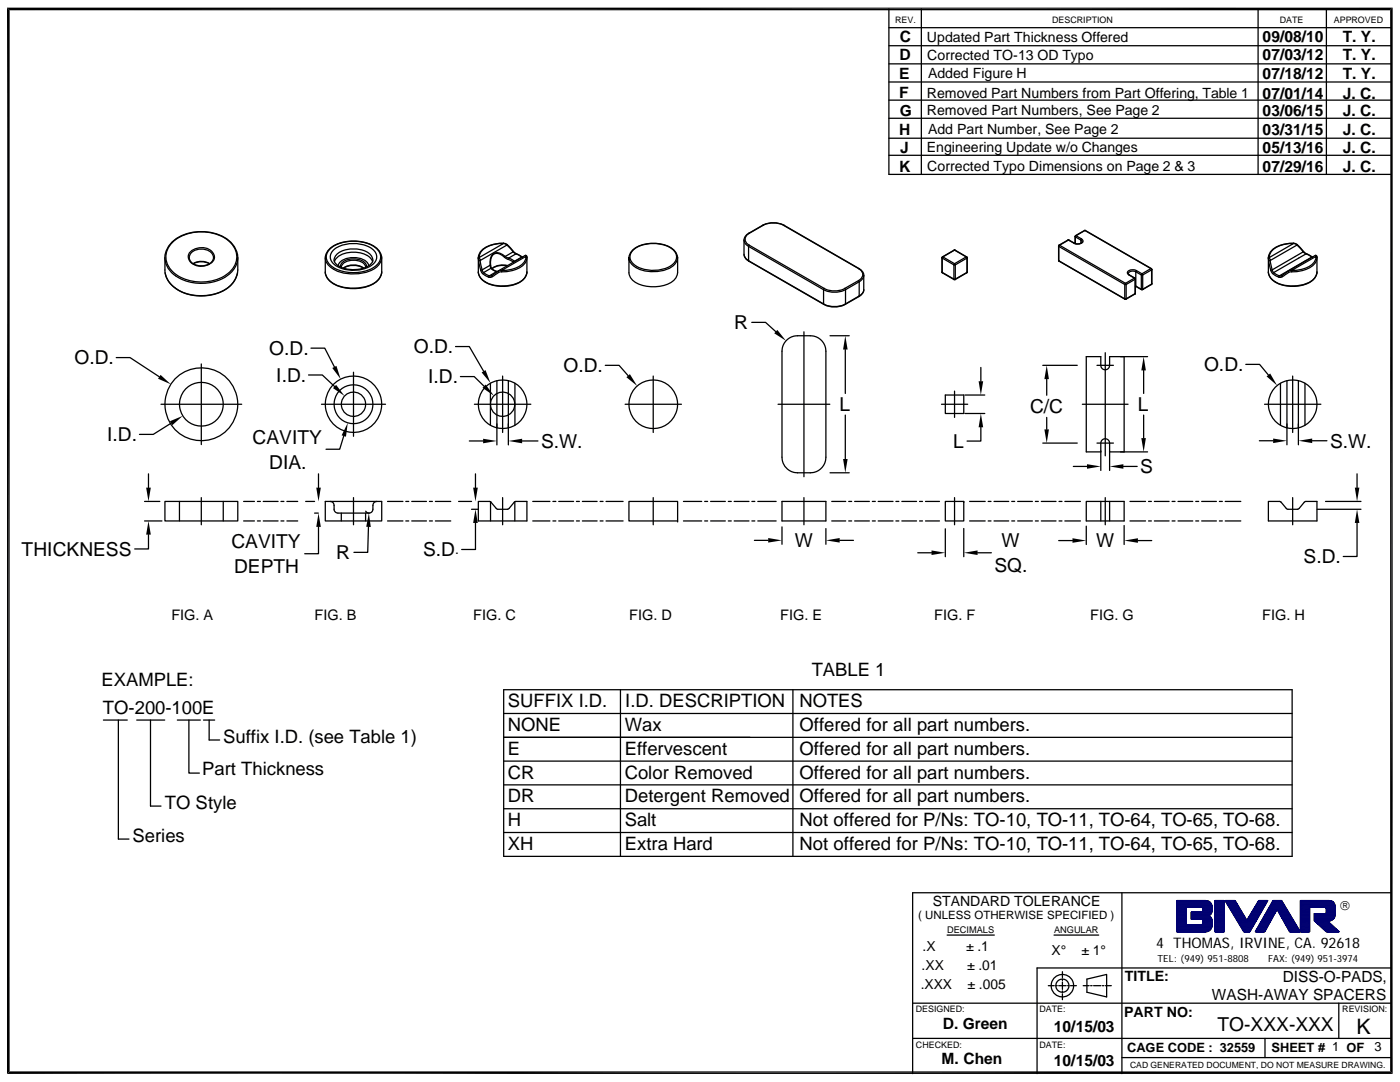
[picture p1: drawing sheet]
<svg xmlns="http://www.w3.org/2000/svg" width="279mm" height="216mm" viewBox="0 0 279 216" stroke-linecap="round" stroke-linejoin="round" font-family="sans-serif">
<defs><g id="words">
<text font-size="4.3" x="270.7" y="206.3">K</text>
<g font-size="3.8">
<text x="146.5" y="65.7">R</text>
<text x="53.7" y="70.8">O.D.</text>
<text x="82.6" y="70.5">O.D.</text>
<text x="14.8" y="72.7">O.D.</text>
<text x="55.1" y="76.2">I.D.</text>
<text x="85.4" y="76.5">I.D.</text>
<text x="112.4" y="74.3">O.D.</text>
<text x="240.3" y="74">O.D.</text>
<text x="167.6" y="82">L</text>
<text x="205.6" y="82.4">C/C</text>
<text x="227.1" y="82">L</text>
<text x="21.4" y="88.1">I.D.</text>
<text x="50.4" y="88.5">CAVITY</text>
<text x="108" y="89.3">S.W.</text>
<text x="190.2" y="89.4">L</text>
<text x="265.4" y="89.3">S.W.</text>
<text x="53.7" y="93.5">DIA.</text>
<text x="227.6" y="94.4">S</text>
<text x="4.3" y="110.9">THICKNESS</text>
<text x="46.2" y="109.4">CAVITY</text>
<text x="67.1" y="111.6">R</text>
<text x="84.4" y="111">S.D</text>
<text x="158.6" y="109.2">W</text>
<text x="199.9" y="109.1">W</text>
<text x="218.8" y="109.2">W</text>
<text x="260.2" y="112.4">S.D.</text>
<text x="46.7" y="114.4">DEPTH</text>
<text x="198.5" y="114">SQ.</text>
<text x="243" y="205.7">TO-XXX-XXX</text>
</g>
<g font-size="3.7">
<text x="20.2" y="136.9">EXAMPLE:</text>
<text x="162" y="135">TABLE 1</text>
<text x="20.5" y="142.5">TO-200-100E</text>
<text x="101.4" y="141.1">SUFFIX I.D.</text>
<text x="124.8" y="141.1">I.D. DESCRIPTION</text>
<text x="159.5" y="141.1">NOTES</text>
<text x="44.5" y="148.2">Suffix I.D. (see Table 1)</text>
<text x="101.4" y="145.9">NONE</text>
<text x="124.7" y="145.9">Wax</text>
<text x="159.6" y="145.9">Offered for all part numbers.</text>
<text x="40.4" y="154.7">Part Thickness</text>
<text x="101.4" y="150.6">E</text>
<text x="101.4" y="155.4">CR</text>
<text x="124.7" y="150.6">Effervescent</text>
<text x="124.7" y="155.4">Color Removed</text>
<text x="159.6" y="150.6">Offered for all part numbers.</text>
<text x="159.6" y="155.4">Offered for all part numbers.</text>
<text x="32.9" y="161.4">TO Style</text>
<text x="101.4" y="160.1">DR</text>
<text x="124.7" y="160.1">Detergent Removed</text>
<text x="159.6" y="160.1">Offered for all part numbers.</text>
<text x="26.4" y="168">Series</text>
<text x="101.4" y="164.9">H</text>
<text x="124.7" y="164.9">Salt</text>
<text x="159.6" y="164.9">Not offered for P/Ns: TO-10, TO-11, TO-64, TO-65, TO-68.</text>
<text x="101.4" y="169.6">XH</text>
<text x="124.7" y="169.6">Extra Hard</text>
<text x="159.6" y="169.6">Not offered for P/Ns: TO-10, TO-11, TO-64, TO-65, TO-68.</text>
</g>
<g font-size="3.1">
<text x="179.6" y="8.4">C</text>
<text x="252" y="8.4">09/08/10</text>
<text x="268" y="8.4">T. Y.</text>
<text x="179.5" y="15.7">E</text>
<text x="179.5" y="12">D</text>
<text x="252" y="12.1">07/03/12</text>
<text x="252" y="15.8">07/18/12</text>
<text x="268" y="12">T. Y.</text>
<text x="268" y="15.7">T. Y.</text>
<text x="179.5" y="19.6">F</text>
<text x="179.6" y="23.1">G</text>
<text x="252" y="19.7">07/01/14</text>
<text x="252" y="23.1">03/06/15</text>
<text x="268" y="19.7">J. C.</text>
<text x="268" y="23.1">J. C.</text>
<text x="179.5" y="26.8">H</text>
<text x="252" y="26.9">03/31/15</text>
<text x="268" y="26.9">J. C.</text>
<text x="179.5" y="34.3">K</text>
<text x="179.7" y="30.5">J</text>
<text x="252" y="30.5">05/13/16</text>
<text x="252" y="34.3">07/29/16</text>
<text x="268" y="34.3">J. C.</text>
<text x="268" y="30.5">J. C.</text>
<text x="256" y="195.9">DISS-O-PADS,</text>
<text x="241.9" y="199.6">WASH-AWAY SPACERS</text>
<text x="188.1" y="205.4">D. Green</text>
<text x="210.3" y="206">10/15/03</text>
<text x="187.9" y="212.3">M. Chen</text>
<text x="210.3" y="212.8">10/15/03</text>
</g>
<g font-size="2.9">
<text x="34.2" y="123.7">FIG. A</text>
<text x="62.8" y="123.7">FIG. B</text>
<text x="94.4" y="123.7">FIG. C</text>
<text x="125.6" y="123.7">FIG. D</text>
<text x="155.7" y="123.7">FIG. E</text>
<text x="186.4" y="123.7">FIG. F</text>
<text x="217.6" y="123.7">FIG. G</text>
<text x="251.9" y="123.7">FIG. H</text>
<text x="230.7" y="189.2">4 THOMAS, IRVINE, CA. 92618</text>
</g>
<g font-size="2.8">
<text x="185" y="8.3">Updated Part Thickness Offered</text>
<text x="185.1" y="11.9">Corrected TO-13 OD Typo</text>
<text x="185.2" y="15.6">Added Figure H</text>
<text x="185" y="19.5">Removed Part Numbers from Part Offering, Table 1</text>
<text x="185" y="22.9">Removed Part Numbers, See Page 2</text>
<text x="185.2" y="26.8">Add Part Number, See Page 2</text>
<text x="185" y="30.4">Engineering Update w/o Changes</text>
<text x="185.1" y="34.2">Corrected Typo Dimensions on Page 2 &amp; 3</text>
<text x="186.1" y="180.8">STANDARD TOLERANCE</text>
<text x="184.1" y="189.8">.X</text>
<text x="192.8" y="189.8">± .1</text>
<text x="209.8" y="190.6">X°</text>
<text x="215.8" y="190.6">± 1°</text>
<text x="183.7" y="197.3">.XXX</text>
<text x="183.9" y="193.5">.XX</text>
<text x="193" y="193.5">± .01</text>
<text x="193.1" y="197.3">± .005</text>
<text x="224.5" y="195.8">TITLE:</text>
<text x="224.3" y="202.9">PART NO:</text>
</g>
<text font-size="2.7" x="90.8" y="110.6">.</text>
<g font-size="2.6">
<text x="267.4" y="181.5">®</text>
<text x="224.9" y="209.9">CAGE CODE : 32559</text>
<text x="253.7" y="209.9">SHEET # 1 OF</text>
<text x="274.3" y="209.8">3</text>
</g>
<text font-size="2.3" x="183.3" y="183.4">( UNLESS OTHERWISE SPECIFIED )</text>
<g font-size="2">
<text x="231" y="191.9">TEL: (949) 951-8808</text>
<text x="253.1" y="191.9">FAX: (949) 951-3974</text>
</g>
<g font-size="1.8">
<text x="178.6" y="4.6">REV.</text>
<text x="210" y="4.7">DESCRIPTION</text>
<text x="255.4" y="4.6">DATE</text>
<text x="266.2" y="4.7">APPROVED</text>
<text x="189" y="186.2">DECIMALS</text>
<text x="210.4" y="186.2">ANGULAR</text>
<text x="182.8" y="202">DESIGNED:</text>
<text x="207.5" y="202">DATE:</text>
<text x="267.9" y="202">REVISION:</text>
<text x="182.8" y="209">CHECKED:</text>
<text x="207.5" y="209">DATE:</text>
</g>
<text font-size="1.7" x="225.5" y="213.1">CAD GENERATED DOCUMENT, DO NOT MEASURE DRAWING.</text>
</g></defs>
<path d="M1.4 1.5l.5 212.3-.5 .5zM1.4 1.5l.5 .6v211.7zM1.9 2.1l276-.6-.5 .6zM1.4 1.5h276.5l-276 .6zM1.4 214.3l276-.5 .5 .5zM1.4 214.3l.5-.5h275.5zM277.4 2.1l.5 212.2-.5-.5zM277.9 1.5v212.8l-.5-212.2z" fill="#000"/>
<path d="M177.4 1.8v33M183.9 1.8v33M251.1 1.8v33M264.7 1.8v33" fill="none" stroke="#000" stroke-width=".25"/>
<path d="M254.1 179.7h1.7l3.7 6.2h-2.1l-2.5-4.5-2.5 4.5h-1.9z" fill="none" stroke="#000071" stroke-width=".25"/>
<path d="M234.9 179.7h5.7" fill="none" stroke="#000071" stroke-width=".2"/>
<g fill="#000071">
<path d="M242.5 179.7h1.8z"/>
<path d="M244.5 179.7h2z"/>
<path d="M251.2 179.7h1.8z"/>
<path d="M254.1 179.7h1.7z"/>
</g>
<path d="M234.9 179.7h6M259.5 179.7h5.8" fill="none" stroke="#000071" stroke-width=".2"/>
<g fill="#000071">
<path d="M242.5 179.7h1.8z"/>
<path d="M244.5 179.7h2z"/>
<path d="M251.2 179.7h1.8z"/>
<path d="M254.1 179.7h1.7z"/>
</g>
<path d="M234.9 179.7h6.1M259.5 179.7h6.1" fill="none" stroke="#000071" stroke-width=".2"/>
<g fill="#000071">
<path d="M242.5 179.7h1.8z"/>
<path d="M244.5 179.7h2z"/>
<path d="M251.2 179.7h1.8z"/>
<path d="M254.1 179.7h1.7z"/>
</g>
<path d="M234.9 179.8h6.3M259.5 179.7h6.1" fill="none" stroke="#000071" stroke-width=".2"/>
<g fill="#000071">
<path d="M242.5 179.7l1.8 .2h-1.8z"/>
<path d="M242.5 179.7h1.8v.2z"/>
</g>
<path d="M244.5 179.8h2" fill="none" stroke="#000071" stroke-width=".2"/>
<g fill="#000071">
<path d="M251.2 179.7l1.7 .2h-1.8z"/>
<path d="M251.2 179.7h1.8l-.1 .2z"/>
<path d="M254.1 179.7l1.7 .2h-1.8z"/>
<path d="M254.1 179.7h1.7v.2z"/>
</g>
<path d="M234.9 179.9h6.4M259.5 179.8h6.4" fill="none" stroke="#000071" stroke-width=".2"/>
<g fill="#000071">
<path d="M242.5 179.9h1.8z"/>
<path d="M244.6 179.9h1.9z"/>
<path d="M251.1 179.9h1.8z"/>
<path d="M254 179.9h1.8z"/>
</g>
<path d="M234.9 179.9h6.6M259.5 179.9h6.4" fill="none" stroke="#000071" stroke-width=".2"/>
<g fill="#000071">
<path d="M242.5 179.9l1.8 .1h-1.8z"/>
<path d="M242.5 179.9h1.8v.1z"/>
</g>
<path d="M244.6 179.9h2.1" fill="none" stroke="#000071" stroke-width=".2"/>
<g fill="#000071">
<path d="M251.1 179.9l1.7 .1h-1.8z"/>
<path d="M251.1 179.9h1.8l-.1 .1z"/>
</g>
<path d="M253.9 179.9h2" fill="none" stroke="#000071" stroke-width=".2"/>
<path d="M254 179.9h1.8l.1 .1z" fill="#000071"/>
<path d="M259.5 179.9h6.6M234.9 180h6.6" fill="none" stroke="#000071" stroke-width=".2"/>
<g fill="#000071">
<path d="M242.5 180l1.8 .1z"/>
<path d="M244.7 180l2 .1z"/>
<path d="M251 180l1.8 .1z"/>
<path d="M251 180h1.8z"/>
</g>
<path d="M234.9 180.2h6.8M253.9 180h2.1M259.5 180h6.6" fill="none" stroke="#000071" stroke-width=".2"/>
<g fill="#000071">
<path d="M242.5 180.1l1.8 .2h-1.8z"/>
<path d="M242.5 180.1h1.8v.2z"/>
</g>
<path d="M244.7 180.2h2.1" fill="none" stroke="#000071" stroke-width=".2"/>
<g fill="#000071">
<path d="M251 180.1l1.7 .2h-1.8z"/>
<path d="M251 180.1h1.8l-.1 .2z"/>
</g>
<path d="M234.9 180.3h6.8M253.8 180.2h2.3M259.5 180.2h6.8" fill="none" stroke="#000071" stroke-width=".2"/>
<g fill="#000071">
<path d="M242.5 180.3h1.8z"/>
<path d="M244.9 180.3h1.9z"/>
<path d="M250.9 180.3h1.7z"/>
<path d="M250.9 180.3h1.8z"/>
</g>
<path d="M253.7 180.3h2.4M259.5 180.3h6.8" fill="none" stroke="#000071" stroke-width=".2"/>
<path d="M234.9 180.4h6.9" fill="none" stroke="#000071" stroke-width=".21"/>
<g fill="#000071">
<path d="M242.5 180.3l1.8 .2h-1.8z"/>
<path d="M242.5 180.3h1.8v.2z"/>
</g>
<path d="M244.9 180.4h2.1" fill="none" stroke="#000071" stroke-width=".21"/>
<g fill="#000071">
<path d="M250.8 180.3l1.7 .2h-1.8z"/>
<path d="M250.8 180.3h1.8l-.1 .2z"/>
</g>
<path d="M253.6 180.4h2.6M259.5 180.4h6.9" fill="none" stroke="#000071" stroke-width=".21"/>
<path d="M234.9 180.6h6.9" fill="none" stroke="#000071" stroke-width=".2"/>
<g fill="#000071">
<path d="M242.5 180.5l1.8 .1z"/>
<path d="M245 180.5l2 .1z"/>
<path d="M250.7 180.5l1.8 .1z"/>
<path d="M250.7 180.5h1.8z"/>
</g>
<path d="M253.6 180.6h2.7M259.5 180.6h6.9" fill="none" stroke="#000071" stroke-width=".2"/>
<path d="M234.9 180.7h7" fill="none" stroke="#000071" stroke-width=".21"/>
<g fill="#000071">
<path d="M242.5 180.6l1.8 .2h-1.8z"/>
<path d="M242.5 180.6h1.8v.2z"/>
</g>
<path d="M245.1 180.7h2" fill="none" stroke="#000071" stroke-width=".21"/>
<g fill="#000071">
<path d="M250.7 180.6l1.6 .2h-1.8z"/>
<path d="M250.7 180.6h1.8l-.2 .2z"/>
</g>
<path d="M253.4 180.7h3M259.5 180.7h6.9" fill="none" stroke="#000071" stroke-width=".21"/>
<path d="M234.9 180.9h7" fill="none" stroke="#000071" stroke-width=".2"/>
<g fill="#000071">
<path d="M242.5 180.8l1.8 .1h-1.8z"/>
<path d="M242.5 180.8h1.8v.1z"/>
<path d="M245.2 180.8l2 .1h-1.9z"/>
<path d="M245.2 180.8h1.9l.1 .1z"/>
<path d="M250.5 180.8l1.8 .1h-1.8z"/>
<path d="M250.5 180.8h1.8v.1z"/>
</g>
<path d="M234.9 181h7M253.4 180.9h3.1M259.5 180.9h6.9" fill="none" stroke="#000071" stroke-width=".2"/>
<g fill="#000071">
<path d="M242.5 180.9l1.8 .1h-1.8z"/>
<path d="M242.5 180.9h1.8v.1z"/>
</g>
<path d="M245.3 181h2" fill="none" stroke="#000071" stroke-width=".2"/>
<g fill="#000071">
<path d="M250.5 180.9l1.7 .1h-1.8z"/>
<path d="M250.5 180.9h1.8l-.1 .1z"/>
</g>
<path d="M236.7 181h3.1M253.3 181h3.3M259.5 181h6.9M261.3 181h3.1" fill="none" stroke="#000071" stroke-width=".2"/>
<path d="M234.9 181l1.8 .1z" fill="#000071"/>
<path d="M239.8 181.1h2.1" fill="none" stroke="#000071" stroke-width=".2"/>
<g fill="#000071">
<path d="M242.5 181l1.8 .1z"/>
<path d="M245.3 181l2 .1z"/>
<path d="M250.4 181.1h1.8z"/>
<path d="M250.4 181h1.8z"/>
</g>
<path d="M253.3 181.1h3.3" fill="none" stroke="#000071" stroke-width=".2"/>
<path d="M259.5 181l1.8 .1z" fill="#000071"/>
<path d="M264.4 181.1h2" fill="none" stroke="#000071" stroke-width=".2"/>
<g fill="#000071">
<path d="M234.9 181.1l1.8 .1h-1.8z"/>
<path d="M234.9 181.1h1.8v.1z"/>
<path d="M239.9 181.1l2 .1h-1.8z"/>
<path d="M239.9 181.1h2v.1z"/>
<path d="M242.5 181.1l1.8 .1h-1.8z"/>
<path d="M242.5 181.1h1.8v.1z"/>
</g>
<path d="M245.3 181.1h2.1" fill="none" stroke="#000071" stroke-width=".2"/>
<g fill="#000071">
<path d="M250.4 181.1l1.7 .1h-1.8z"/>
<path d="M250.4 181.1h1.8l-.1 .1z"/>
</g>
<path d="M253.2 181.1h3.4" fill="none" stroke="#000071" stroke-width=".2"/>
<g fill="#000071">
<path d="M259.5 181.1l1.8 .1h-1.8z"/>
<path d="M259.5 181.1h1.8v.1z"/>
<path d="M264.6 181.1l1.8 .1z"/>
<path d="M264.6 181.1h1.8v.1z"/>
<path d="M234.9 181.2l1.8 .2h-1.8z"/>
<path d="M234.9 181.2h1.8v.2z"/>
<path d="M240.1 181.2l1.8 .2h-1.8z"/>
<path d="M240.1 181.2h1.8v.2z"/>
<path d="M242.5 181.2l1.8 .2h-1.8z"/>
<path d="M242.5 181.2h1.8v.2z"/>
</g>
<path d="M245.4 181.3h2" fill="none" stroke="#000071" stroke-width=".2"/>
<g fill="#000071">
<path d="M250.3 181.2l1.8 .2h-1.9z"/>
<path d="M250.3 181.2h1.8v.2z"/>
</g>
<path d="M253.2 181.3h3.5" fill="none" stroke="#000071" stroke-width=".2"/>
<g fill="#000071">
<path d="M259.5 181.2l1.8 .2h-1.8z"/>
<path d="M259.5 181.2h1.8v.2z"/>
<path d="M264.7 181.2l1.7 .2h-1.7z"/>
<path d="M264.7 181.2h1.7v.2z"/>
<path d="M234.9 181.4h1.8z"/>
<path d="M240.1 181.4h1.8z"/>
<path d="M242.5 181.4h1.8z"/>
<path d="M245.5 181.4h2z"/>
<path d="M250.2 181.4h1.8z"/>
<path d="M250.2 181.4h1.9z"/>
</g>
<path d="M253.1 181.4h3.7" fill="none" stroke="#000071" stroke-width=".2"/>
<g fill="#000071">
<path d="M259.5 181.4h1.8z"/>
<path d="M264.7 181.4h1.7z"/>
<path d="M234.9 181.4l1.8 .3h-1.8z"/>
<path d="M234.9 181.4h1.8v.3z"/>
<path d="M240.1 181.4l1.8 .3h-1.8z"/>
<path d="M240.1 181.4h1.8v.3z"/>
<path d="M242.5 181.4l1.8 .3h-1.8z"/>
<path d="M242.5 181.4h1.8v.3z"/>
</g>
<path d="M245.6 181.6h2.1" fill="none" stroke="#000071" stroke-width=".32"/>
<g fill="#000071">
<path d="M250.2 181.4l1.6 .3h-1.8z"/>
<path d="M250.2 181.4h1.8l-.2 .3z"/>
<path d="M253.1 181.4l1.6 .3h-1.8z"/>
<path d="M253.1 181.4h1.8l-.2 .3z"/>
</g>
<path d="M254.9 181.6h2.1" fill="none" stroke="#000071" stroke-width=".32"/>
<g fill="#000071">
<path d="M259.5 181.4l1.8 .3h-1.8z"/>
<path d="M259.5 181.4h1.8v.3z"/>
<path d="M264.7 181.4l1.7 .3h-1.7z"/>
<path d="M264.7 181.4h1.7v.3z"/>
<path d="M234.9 181.7l1.8 .1z"/>
<path d="M240.1 181.7l1.8 .1z"/>
<path d="M242.5 181.7l1.8 .1z"/>
<path d="M245.7 181.7l2 .1z"/>
<path d="M250 181.7l1.8 .1z"/>
<path d="M250 181.7h1.8z"/>
<path d="M252.9 181.7l1.8 .1z"/>
<path d="M252.9 181.7h1.8z"/>
<path d="M255 181.7l2 .1z"/>
<path d="M259.5 181.7l1.8 .1z"/>
<path d="M264.7 181.7l1.7 .1z"/>
<path d="M234.9 181.8l1.8 .1z"/>
<path d="M240.1 181.8l1.8 .1z"/>
<path d="M240.1 181.8h1.8z"/>
<path d="M242.5 181.8l1.8 .1z"/>
<path d="M245.8 181.8l2 .1z"/>
<path d="M250 181.8l1.7 .1z"/>
<path d="M250 181.8h1.8z"/>
<path d="M252.9 181.8l1.7 .1h-1.8z"/>
<path d="M252.9 181.8h1.8z"/>
<path d="M255.1 181.8l2 .1z"/>
<path d="M259.5 181.8l1.8 .1z"/>
<path d="M264.7 181.8l1.7 .1z"/>
<path d="M234.9 181.9l1.8 .1h-1.8z"/>
<path d="M234.9 181.9h1.8v.1z"/>
<path d="M239.9 182l.2-.1 1.7 .1z"/>
<path d="M240.1 181.9h1.8l-.1 .1z"/>
<path d="M242.5 181.9l1.8 .1h-1.8z"/>
<path d="M242.5 181.9h1.8v.1z"/>
</g>
<path d="M245.8 181.9h2" fill="none" stroke="#000071" stroke-width=".2"/>
<g fill="#000071">
<path d="M249.9 181.9l1.8 .1h-1.8z"/>
<path d="M249.9 181.9h1.8v.1z"/>
<path d="M252.8 181.9l1.8 .1h-1.8z"/>
<path d="M252.8 181.9h1.8v.1z"/>
</g>
<path d="M255.1 181.9h2" fill="none" stroke="#000071" stroke-width=".2"/>
<g fill="#000071">
<path d="M259.5 181.9l1.8 .1h-1.8z"/>
<path d="M259.5 181.9h1.8v.1z"/>
<path d="M264.7 181.9l1.7 .1h-1.7z"/>
<path d="M264.7 181.9h1.7v.1z"/>
<path d="M234.9 182h1.8z"/>
</g>
<path d="M239.8 182h2" fill="none" stroke="#000071" stroke-width=".2"/>
<g fill="#000071">
<path d="M239.9 182h1.9z"/>
<path d="M242.5 182h1.8z"/>
<path d="M245.9 182h2z"/>
<path d="M249.9 182h1.8z"/>
<path d="M252.8 182h1.7z"/>
<path d="M252.8 182h1.8z"/>
<path d="M255.2 182h2z"/>
<path d="M259.5 182h1.8z"/>
<path d="M264.7 182h1.7z"/>
<path d="M234.9 182h1.8z"/>
</g>
<path d="M239.8 182h2" fill="none" stroke="#000071" stroke-width=".2"/>
<g fill="#000071">
<path d="M242.5 182h1.8z"/>
<path d="M245.9 182h2z"/>
<path d="M249.8 182h1.9z"/>
<path d="M252.8 182h1.7z"/>
<path d="M255.2 182h2z"/>
<path d="M259.5 182h1.8z"/>
<path d="M264.7 182h1.7z"/>
</g>
<path d="M237.7 182h2.1" fill="none" stroke="#000071" stroke-width=".2"/>
<path d="M234.9 182l1.8 .1z" fill="#000071"/>
<path d="M237.7 182.1h4.1" fill="none" stroke="#000071" stroke-width=".2"/>
<g fill="#000071">
<path d="M242.5 182l1.8 .1z"/>
<path d="M245.9 182l2 .1z"/>
<path d="M249.8 182l1.8 .1z"/>
<path d="M249.8 182h1.9z"/>
<path d="M252.8 182l1.7 .1z"/>
<path d="M252.8 182h1.7z"/>
<path d="M255.2 182l2 .1z"/>
<path d="M259.5 182l1.8 .1z"/>
<path d="M264.7 182l1.7 .1z"/>
<path d="M234.9 182.1l1.8 .1z"/>
</g>
<path d="M237.7 182.1h4.1" fill="none" stroke="#000071" stroke-width=".2"/>
<g fill="#000071">
<path d="M242.5 182.1l1.8 .1z"/>
<path d="M246 182.1l1.9 .1z"/>
<path d="M249.8 182.1l1.8 .1z"/>
<path d="M249.8 182.1h1.8z"/>
<path d="M252.7 182.1l1.7 .1z"/>
<path d="M252.7 182.1h1.8z"/>
<path d="M255.2 182.1l2 .1z"/>
<path d="M259.5 182.1l1.8 .1z"/>
<path d="M264.7 182.1l1.7 .1z"/>
<path d="M234.9 182.2l1.8 .1h-1.8z"/>
<path d="M234.9 182.2h1.8v.1z"/>
</g>
<path d="M237.7 182.2h4.1" fill="none" stroke="#000071" stroke-width=".2"/>
<g fill="#000071">
<path d="M242.5 182.2l1.8 .1h-1.8z"/>
<path d="M242.5 182.2h1.8v.1z"/>
</g>
<path d="M246 182.2h2" fill="none" stroke="#000071" stroke-width=".2"/>
<g fill="#000071">
<path d="M249.7 182.2l1.8 .1h-1.8z"/>
<path d="M249.7 182.2h1.9l-.1 .1z"/>
<path d="M252.7 182.2l1.7 .1h-1.8z"/>
<path d="M252.7 182.2h1.7v.1z"/>
</g>
<path d="M255.3 182.2h2" fill="none" stroke="#000071" stroke-width=".2"/>
<g fill="#000071">
<path d="M259.5 182.2l1.8 .1h-1.8z"/>
<path d="M259.5 182.2h1.8v.1z"/>
<path d="M264.6 182.3l.1-.1 1.7 .1z"/>
<path d="M264.7 182.2h1.7v.1z"/>
<path d="M234.9 182.3h1.8z"/>
</g>
<path d="M237.7 182.3h4" fill="none" stroke="#000071" stroke-width=".2"/>
<g fill="#000071">
<path d="M242.5 182.3h1.8z"/>
<path d="M246.1 182.3h1.9z"/>
<path d="M249.7 182.3h1.8z"/>
<path d="M252.6 182.3h1.8z"/>
<path d="M255.4 182.3h1.9z"/>
<path d="M259.5 182.3h1.8z"/>
</g>
<path d="M264.4 182.3h2" fill="none" stroke="#000071" stroke-width=".2"/>
<path d="M264.6 182.3h1.8z" fill="#000071"/>
<path d="M262.3 182.3h2.1" fill="none" stroke="#000071" stroke-width=".2"/>
<path d="M234.9 182.3l1.8 .1z" fill="#000071"/>
<path d="M237.7 182.4h4" fill="none" stroke="#000071" stroke-width=".2"/>
<g fill="#000071">
<path d="M242.5 182.3l1.8 .1z"/>
<path d="M246.1 182.3l2 .1z"/>
<path d="M249.6 182.3l1.9 .1z"/>
<path d="M249.6 182.3h1.9z"/>
<path d="M252.6 182.3l1.7 .1z"/>
<path d="M252.6 182.3h1.8z"/>
<path d="M255.4 182.3l2 .1z"/>
<path d="M259.5 182.3l1.8 .1z"/>
</g>
<path d="M262.3 182.4h4.1" fill="none" stroke="#000071" stroke-width=".2"/>
<g fill="#000071">
<path d="M234.9 182.4l1.8 .2h-1.8z"/>
<path d="M234.9 182.4h1.8v.2z"/>
</g>
<path d="M237.7 182.5h4" fill="none" stroke="#000071" stroke-width=".21"/>
<g fill="#000071">
<path d="M242.5 182.4l1.8 .2h-1.8z"/>
<path d="M242.5 182.4h1.8v.2z"/>
</g>
<path d="M246.1 182.5h2.1" fill="none" stroke="#000071" stroke-width=".21"/>
<g fill="#000071">
<path d="M249.6 182.4l1.7 .2h-1.8z"/>
<path d="M249.6 182.4h1.9l-.2 .2z"/>
<path d="M252.6 182.4l1.6 .2h-1.8z"/>
<path d="M252.6 182.4h1.7l-.1 .2z"/>
</g>
<path d="M255.4 182.5h2.1" fill="none" stroke="#000071" stroke-width=".21"/>
<g fill="#000071">
<path d="M259.5 182.4l1.8 .2h-1.8z"/>
<path d="M259.5 182.4h1.8v.2z"/>
</g>
<path d="M262.3 182.5h4.1" fill="none" stroke="#000071" stroke-width=".21"/>
<path d="M234.9 182.6h1.8z" fill="#000071"/>
<path d="M237.7 182.6h3.7" fill="none" stroke="#000071" stroke-width=".2"/>
<g fill="#000071">
<path d="M242.5 182.6h1.8z"/>
<path d="M246.3 182.6h1.9z"/>
<path d="M249.5 182.6h1.8z"/>
<path d="M252.4 182.6h1.8z"/>
<path d="M255.5 182.6h2z"/>
<path d="M259.5 182.6h1.8z"/>
</g>
<path d="M262.3 182.6h4.1" fill="none" stroke="#000071" stroke-width=".2"/>
<path d="M234.9 182.6l1.8 .1z" fill="#000071"/>
<path d="M237.7 182.6h3.7" fill="none" stroke="#000071" stroke-width=".2"/>
<g fill="#000071">
<path d="M242.5 182.6l1.8 .1z"/>
<path d="M246.3 182.6l1.9 .1z"/>
<path d="M249.4 182.7h1.9z"/>
<path d="M249.5 182.6h1.8z"/>
<path d="M252.4 182.6l1.8 .1z"/>
<path d="M252.4 182.6h1.8z"/>
</g>
<path d="M255.5 182.6h2" fill="none" stroke="#000071" stroke-width=".2"/>
<path d="M259.5 182.6l1.8 .1z" fill="#000071"/>
<path d="M262.3 182.6h4.1" fill="none" stroke="#000071" stroke-width=".2"/>
<g fill="#000071">
<path d="M234.9 182.7l1.8 .1h-1.8z"/>
<path d="M234.9 182.7h1.8v.1z"/>
</g>
<path d="M237.7 182.7h3.6" fill="none" stroke="#000071" stroke-width=".2"/>
<g fill="#000071">
<path d="M242.5 182.7l1.8 .1h-1.8z"/>
<path d="M242.5 182.7h1.8v.1z"/>
</g>
<path d="M246.3 182.7h2" fill="none" stroke="#000071" stroke-width=".2"/>
<g fill="#000071">
<path d="M249.4 182.7l1.8 .1h-1.8z"/>
<path d="M249.4 182.7h1.9l-.1 .1z"/>
<path d="M252.4 182.7l1.7 .1h-1.8z"/>
<path d="M252.4 182.7h1.8l-.1 .1z"/>
</g>
<path d="M255.6 182.7h2" fill="none" stroke="#000071" stroke-width=".2"/>
<g fill="#000071">
<path d="M259.5 182.7l1.8 .1h-1.8z"/>
<path d="M259.5 182.7h1.8v.1z"/>
</g>
<path d="M262.3 182.7h4.1" fill="none" stroke="#000071" stroke-width=".2"/>
<path d="M234.9 182.8l1.8 .1z" fill="#000071"/>
<path d="M237.7 182.8h3.7" fill="none" stroke="#000071" stroke-width=".2"/>
<g fill="#000071">
<path d="M242.5 182.8l1.8 .1z"/>
<path d="M246.4 182.8l1.9 .1z"/>
<path d="M249.4 182.8l1.8 .1h-1.9z"/>
<path d="M249.4 182.8h1.8z"/>
<path d="M252.3 182.8l1.8 .1z"/>
<path d="M252.3 182.8h1.8z"/>
</g>
<path d="M255.6 182.8h2" fill="none" stroke="#000071" stroke-width=".2"/>
<path d="M259.5 182.8l1.8 .1z" fill="#000071"/>
<path d="M262.3 182.8h4.1" fill="none" stroke="#000071" stroke-width=".2"/>
<path d="M234.9 182.9h1.8z" fill="#000071"/>
<path d="M237.7 182.9h3.7" fill="none" stroke="#000071" stroke-width=".2"/>
<g fill="#000071">
<path d="M242.5 182.9h1.8z"/>
<path d="M246.4 182.9h2z"/>
<path d="M249.3 182.9h1.9z"/>
<path d="M252.3 182.9h1.8z"/>
<path d="M255.7 182.9h2z"/>
<path d="M259.5 182.9h1.8z"/>
</g>
<path d="M262.3 182.9h4.1" fill="none" stroke="#000071" stroke-width=".2"/>
<g fill="#000071">
<path d="M234.9 182.9l1.8 .2h-1.8z"/>
<path d="M234.9 182.9h1.8v.2z"/>
</g>
<path d="M237.7 183h4" fill="none" stroke="#000071" stroke-width=".2"/>
<g fill="#000071">
<path d="M242.5 182.9l1.8 .2h-1.8z"/>
<path d="M242.5 182.9h1.8v.2z"/>
</g>
<path d="M246.4 183h2.1" fill="none" stroke="#000071" stroke-width=".2"/>
<g fill="#000071">
<path d="M249.3 182.9l1.8 .2h-1.9z"/>
<path d="M249.3 182.9h1.9l-.1 .2z"/>
<path d="M252.3 182.9l1.7 .2h-1.8z"/>
<path d="M252.3 182.9h1.8l-.1 .2z"/>
</g>
<path d="M255.7 183h2.1" fill="none" stroke="#000071" stroke-width=".2"/>
<g fill="#000071">
<path d="M259.5 182.9l1.8 .2h-1.8z"/>
<path d="M259.5 182.9h1.8v.2z"/>
</g>
<path d="M262.3 183h4.1" fill="none" stroke="#000071" stroke-width=".2"/>
<path d="M234.9 183.1l1.8 .1z" fill="#000071"/>
<path d="M237.7 183.1h4" fill="none" stroke="#000071" stroke-width=".2"/>
<g fill="#000071">
<path d="M242.5 183.1l1.8 .1z"/>
<path d="M246.5 183.1l2 .1z"/>
<path d="M249.2 183.1l1.8 .1z"/>
<path d="M249.2 183.1h1.9z"/>
<path d="M252.2 183.1l1.7 .1z"/>
<path d="M252.2 183.1h1.8z"/>
</g>
<path d="M255.8 183.1h2" fill="none" stroke="#000071" stroke-width=".2"/>
<path d="M259.5 183.1l1.8 .1z" fill="#000071"/>
<path d="M262.3 183.1h4" fill="none" stroke="#000071" stroke-width=".2"/>
<g fill="#000071">
<path d="M234.9 183.2l1.8 .1h-1.8z"/>
<path d="M234.9 183.2h1.8v.1z"/>
</g>
<path d="M237.7 183.3h4.1" fill="none" stroke="#000071" stroke-width=".2"/>
<g fill="#000071">
<path d="M242.5 183.2l1.8 .1h-1.8z"/>
<path d="M242.5 183.2h1.8v.1z"/>
</g>
<path d="M246.6 183.3h2" fill="none" stroke="#000071" stroke-width=".2"/>
<g fill="#000071">
<path d="M249.2 183.2l1.7 .1h-1.9z"/>
<path d="M249.2 183.2h1.8l-.1 .1z"/>
<path d="M252.1 183.2l1.7 .1h-1.8z"/>
<path d="M252.1 183.2h1.8l-.1 .1z"/>
</g>
<path d="M255.8 183.3h2.1" fill="none" stroke="#000071" stroke-width=".2"/>
<g fill="#000071">
<path d="M259.5 183.2l1.8 .1h-1.8z"/>
<path d="M259.5 183.2h1.8v.1z"/>
</g>
<path d="M262.3 183.3h4" fill="none" stroke="#000071" stroke-width=".2"/>
<path d="M234.9 183.3l1.8 .1z" fill="#000071"/>
<path d="M237.7 183.4h4.1" fill="none" stroke="#000071" stroke-width=".2"/>
<g fill="#000071">
<path d="M242.5 183.3l1.8 .1z"/>
<path d="M246.7 183.3l2 .1z"/>
<path d="M249 183.4h1.9z"/>
<path d="M249 183.3h1.9z"/>
<path d="M252 183.3l1.8 .1z"/>
<path d="M252 183.3h1.8z"/>
</g>
<path d="M255.9 183.4h2.1" fill="none" stroke="#000071" stroke-width=".2"/>
<path d="M259.5 183.3l1.8 .1z" fill="#000071"/>
<path d="M237.7 183.4h2.1M262.3 183.4h3.8" fill="none" stroke="#000071" stroke-width=".2"/>
<path d="M234.9 183.4h1.8z" fill="#000071"/>
<path d="M239.8 183.4h2" fill="none" stroke="#000071" stroke-width=".2"/>
<g fill="#000071">
<path d="M242.5 183.4h1.8z"/>
<path d="M246.7 183.4h2z"/>
<path d="M249 183.4h1.9z"/>
<path d="M252 183.4h1.8z"/>
<path d="M256 183.4h2z"/>
<path d="M259.5 183.4h1.8z"/>
</g>
<path d="M262.3 183.4h3.8" fill="none" stroke="#000071" stroke-width=".2"/>
<path d="M234.9 183.4h1.8z" fill="#000071"/>
<path d="M239.8 183.4h2" fill="none" stroke="#000071" stroke-width=".2"/>
<g fill="#000071">
<path d="M242.5 183.4h1.8z"/>
<path d="M246.7 183.4h2z"/>
<path d="M249 183.4h1.8z"/>
<path d="M249 183.4h1.9z"/>
<path d="M252 183.4h1.8z"/>
</g>
<path d="M256 183.4h2" fill="none" stroke="#000071" stroke-width=".2"/>
<path d="M259.5 183.4h1.8z" fill="#000071"/>
<path d="M262.3 183.4h3.8" fill="none" stroke="#000071" stroke-width=".2"/>
<g fill="#000071">
<path d="M234.9 183.4l1.8 .1h-1.8z"/>
<path d="M234.9 183.4h1.8v.1z"/>
<path d="M239.9 183.4l2 .1h-1.8z"/>
<path d="M239.9 183.4h1.9l.1 .1z"/>
<path d="M242.5 183.4l1.8 .1h-1.8z"/>
<path d="M242.5 183.4h1.8v.1z"/>
<path d="M246.8 183.4l2 .1h-2z"/>
<path d="M246.8 183.4h1.9l.1 .1z"/>
<path d="M249 183.4l1.8 .1h-1.9z"/>
<path d="M249 183.4h1.8v.1z"/>
<path d="M252 183.4l1.7 .1h-1.8z"/>
<path d="M252 183.4h1.8l-.1 .1z"/>
</g>
<path d="M256 183.5h2" fill="none" stroke="#000071" stroke-width=".2"/>
<g fill="#000071">
<path d="M259.5 183.4l1.8 .1h-1.8z"/>
<path d="M259.5 183.4h1.8v.1z"/>
</g>
<path d="M262.3 183.5h3.7" fill="none" stroke="#000071" stroke-width=".2"/>
<g fill="#000071">
<path d="M234.9 183.5l1.8 .1z"/>
<path d="M240.1 183.5l1.8 .1z"/>
<path d="M242.5 183.5l1.8 .1z"/>
<path d="M246.8 183.5l2 .1z"/>
<path d="M248.9 183.6h1.9z"/>
<path d="M248.9 183.5h1.9z"/>
<path d="M251.9 183.6h1.8z"/>
<path d="M251.9 183.5h1.8z"/>
</g>
<path d="M256.1 183.5h2" fill="none" stroke="#000071" stroke-width=".2"/>
<path d="M259.5 183.5l1.8 .1z" fill="#000071"/>
<path d="M262.3 183.5h3.6" fill="none" stroke="#000071" stroke-width=".2"/>
<g fill="#000071">
<path d="M234.9 183.6l1.8 .1h-1.8z"/>
<path d="M234.9 183.6h1.8v.1z"/>
<path d="M240.1 183.6l1.8 .1h-1.8z"/>
<path d="M240.1 183.6h1.8v.1z"/>
<path d="M242.5 183.6l1.8 .1h-1.8z"/>
<path d="M242.5 183.6h1.8v.1z"/>
<path d="M246.8 183.6l2 .1h-1.9z"/>
<path d="M246.8 183.6h2v.1z"/>
<path d="M248.9 183.6l1.8 .1h-1.8z"/>
<path d="M248.9 183.6h1.9l-.1 .1z"/>
<path d="M251.9 183.6l1.7 .1h-1.8z"/>
<path d="M251.9 183.6h1.8l-.1 .1z"/>
</g>
<path d="M256.1 183.6h2" fill="none" stroke="#000071" stroke-width=".2"/>
<g fill="#000071">
<path d="M259.5 183.6l1.8 .1h-1.8z"/>
<path d="M259.5 183.6h1.8v.1z"/>
</g>
<path d="M262.3 183.6h3.6" fill="none" stroke="#000071" stroke-width=".2"/>
<g fill="#000071">
<path d="M234.9 183.7h1.8z"/>
<path d="M240.1 183.7h1.8z"/>
<path d="M242.5 183.7h1.8z"/>
<path d="M246.9 183.7h1.9z"/>
<path d="M248.8 183.7h1.9z"/>
<path d="M248.9 183.7h1.8z"/>
<path d="M251.8 183.7h1.8z"/>
</g>
<path d="M256.1 183.7h2" fill="none" stroke="#000071" stroke-width=".2"/>
<path d="M259.5 183.7h1.8z" fill="#000071"/>
<path d="M262.3 183.7h3.3" fill="none" stroke="#000071" stroke-width=".2"/>
<g fill="#000071">
<path d="M234.9 183.7h1.8z"/>
<path d="M240.1 183.7h1.8z"/>
<path d="M242.5 183.7h1.8z"/>
</g>
<path d="M246.9 183.7h3.8" fill="none" stroke="#000071" stroke-width=".2"/>
<g fill="#000071">
<path d="M251.8 183.7h1.8z"/>
<path d="M256.1 183.7h2z"/>
<path d="M259.5 183.7h1.8z"/>
</g>
<path d="M262.3 183.7h3.3" fill="none" stroke="#000071" stroke-width=".2"/>
<g fill="#000071">
<path d="M234.9 183.7h1.8z"/>
<path d="M240.1 183.7h1.8z"/>
<path d="M242.5 183.7h1.8z"/>
</g>
<path d="M246.9 183.7h3.8" fill="none" stroke="#000071" stroke-width=".2"/>
<path d="M251.8 183.7h1.8z" fill="#000071"/>
<path d="M256.1 183.7h2" fill="none" stroke="#000071" stroke-width=".2"/>
<path d="M259.5 183.7h1.8z" fill="#000071"/>
<path d="M262.3 183.7h3.3" fill="none" stroke="#000071" stroke-width=".2"/>
<g fill="#000071">
<path d="M234.9 183.7h1.8z"/>
<path d="M240.1 183.7h1.8z"/>
<path d="M242.5 183.7h1.8z"/>
</g>
<path d="M246.9 183.7h3.8" fill="none" stroke="#000071" stroke-width=".2"/>
<path d="M251.8 183.7h1.8z" fill="#000071"/>
<path d="M256.1 183.7h2" fill="none" stroke="#000071" stroke-width=".2"/>
<path d="M259.5 183.7h1.8z" fill="#000071"/>
<path d="M262.3 183.7h3.2" fill="none" stroke="#000071" stroke-width=".2"/>
<g fill="#000071">
<path d="M264.8 183.7h.5z"/>
<path d="M234.9 183.7h1.8z"/>
<path d="M240.1 183.7h1.8z"/>
<path d="M242.5 183.7h1.8z"/>
</g>
<path d="M246.9 183.7h3.8" fill="none" stroke="#000071" stroke-width=".2"/>
<g fill="#000071">
<path d="M251.8 183.7h1.8z"/>
<path d="M256.2 183.7h1.9z"/>
<path d="M259.5 183.7h1.8z"/>
</g>
<path d="M262.3 183.7h2.5" fill="none" stroke="#000071" stroke-width=".2"/>
<g fill="#000071">
<path d="M234.9 183.7l1.8 .5h-1.8z"/>
<path d="M234.9 183.7h1.8v.5z"/>
<path d="M240.1 183.7l1.8 .5h-1.8z"/>
<path d="M240.1 183.7h1.8v.5z"/>
<path d="M242.5 183.7l1.8 .5h-1.8z"/>
<path d="M242.5 183.7h1.8v.5z"/>
<path d="M246.9 183.7l3.5 .5h-3.2z"/>
<path d="M246.9 183.7h3.8l-.3 .5z"/>
<path d="M251.8 183.7l1.5 .5h-1.8z"/>
<path d="M251.8 183.7h1.8l-.3 .5z"/>
<path d="M256.2 183.7l2.2 .5h-2z"/>
<path d="M256.2 183.7h1.9l.3 .5z"/>
<path d="M259.5 183.7l1.8 .5h-1.8z"/>
<path d="M259.5 183.7h1.8v.5z"/>
<path d="M262.3 183.7l3.1 .5h-2.6z"/>
<path d="M262.3 183.7h2.5l.6 .5z"/>
<path d="M234.9 184.2l1.8 .2h-1.8z"/>
<path d="M234.9 184.2h1.8v.2z"/>
<path d="M240.1 184.2l1.8 .2h-1.8z"/>
<path d="M240.1 184.2h1.8v.2z"/>
<path d="M242.5 184.2l1.8 .2h-1.8z"/>
<path d="M242.5 184.2h1.8v.2z"/>
</g>
<path d="M247.2 184.3h3.2" fill="none" stroke="#000071" stroke-width=".2"/>
<g fill="#000071">
<path d="M251.5 184.2l1.8 .2h-1.9z"/>
<path d="M251.5 184.2h1.8v.2z"/>
</g>
<path d="M256.4 184.3h2.2" fill="none" stroke="#000071" stroke-width=".2"/>
<g fill="#000071">
<path d="M259.5 184.2l1.8 .2h-1.8z"/>
<path d="M259.5 184.2h1.8v.2z"/>
</g>
<path d="M262.8 184.3h2.7" fill="none" stroke="#000071" stroke-width=".2"/>
<g fill="#000071">
<path d="M234.9 184.4l1.8 .1h-1.8z"/>
<path d="M234.9 184.4h1.8v.1z"/>
<path d="M239.9 184.5l.2-.1 1.8 .1z"/>
<path d="M240.1 184.4h1.8v.1z"/>
<path d="M242.5 184.4l1.8 .1h-1.8z"/>
<path d="M242.5 184.4h1.8v.1z"/>
</g>
<path d="M247.3 184.4h3" fill="none" stroke="#000071" stroke-width=".2"/>
<g fill="#000071">
<path d="M251.4 184.4l1.8 .1h-1.8z"/>
<path d="M251.4 184.4h1.9l-.1 .1z"/>
</g>
<path d="M256.5 184.4h2.1" fill="none" stroke="#000071" stroke-width=".2"/>
<g fill="#000071">
<path d="M259.5 184.4l1.8 .1h-1.8z"/>
<path d="M259.5 184.4h1.8v.1z"/>
</g>
<path d="M263 184.4h2.6" fill="none" stroke="#000071" stroke-width=".2"/>
<path d="M234.9 184.5h1.8z" fill="#000071"/>
<path d="M239.8 184.5h2.1" fill="none" stroke="#000071" stroke-width=".2"/>
<g fill="#000071">
<path d="M239.9 184.5h2z"/>
<path d="M242.5 184.5h1.8z"/>
</g>
<path d="M247.4 184.5h2.9" fill="none" stroke="#000071" stroke-width=".2"/>
<g fill="#000071">
<path d="M251.3 184.5h1.9z"/>
<path d="M251.4 184.5h1.8z"/>
</g>
<path d="M256.6 184.5h2" fill="none" stroke="#000071" stroke-width=".2"/>
<path d="M259.5 184.5h1.8z" fill="#000071"/>
<path d="M234.9 184.6h7M236.7 184.5h3.1M263.1 184.5h2.6" fill="none" stroke="#000071" stroke-width=".2"/>
<g fill="#000071">
<path d="M242.5 184.5l1.8 .2h-1.8z"/>
<path d="M242.5 184.5h1.8v.2z"/>
</g>
<path d="M247.4 184.6h2.8" fill="none" stroke="#000071" stroke-width=".2"/>
<g fill="#000071">
<path d="M251.3 184.5l1.8 .2h-1.9z"/>
<path d="M251.3 184.5h1.9l-.1 .2z"/>
</g>
<path d="M256.6 184.6h2.1" fill="none" stroke="#000071" stroke-width=".2"/>
<g fill="#000071">
<path d="M259.5 184.5l1.8 .2h-1.8z"/>
<path d="M259.5 184.5h1.8v.2z"/>
</g>
<path d="M263.2 184.6h2.7" fill="none" stroke="#000071" stroke-width=".2"/>
<path d="M234.9 184.8h7" fill="none" stroke="#000071" stroke-width=".32"/>
<g fill="#000071">
<path d="M242.5 184.7l1.8 .3h-1.8z"/>
<path d="M242.5 184.7h1.8v.3z"/>
</g>
<path d="M247.5 184.8h2.6" fill="none" stroke="#000071" stroke-width=".32"/>
<g fill="#000071">
<path d="M251.2 184.7l1.7 .3h-1.8z"/>
<path d="M251.2 184.7h1.9l-.2 .3z"/>
</g>
<path d="M256.7 184.8h2.2" fill="none" stroke="#000071" stroke-width=".32"/>
<g fill="#000071">
<path d="M259.5 184.7l1.8 .3h-1.8z"/>
<path d="M259.5 184.7h1.8v.3z"/>
</g>
<path d="M263.4 184.8h2.8" fill="none" stroke="#000071" stroke-width=".32"/>
<path d="M234.9 185.1h6.9" fill="none" stroke="#000071" stroke-width=".3"/>
<g fill="#000071">
<path d="M242.5 185l1.8 .3h-1.8z"/>
<path d="M242.5 185h1.8v.3z"/>
</g>
<path d="M247.7 185.1h2.3" fill="none" stroke="#000071" stroke-width=".3"/>
<g fill="#000071">
<path d="M251.1 185l1.6 .3h-1.8z"/>
<path d="M251.1 185h1.8l-.2 .3z"/>
</g>
<path d="M256.9 185.1h2.2" fill="none" stroke="#000071" stroke-width=".3"/>
<g fill="#000071">
<path d="M259.5 185l1.8 .3h-1.8z"/>
<path d="M259.5 185h1.8v.3z"/>
</g>
<path d="M263.7 185.1h2.9" fill="none" stroke="#000071" stroke-width=".3"/>
<path d="M234.9 185.4h6.8" fill="none" stroke="#000071" stroke-width=".25"/>
<g fill="#000071">
<path d="M242.5 185.3l1.8 .2h-1.8z"/>
<path d="M242.5 185.3h1.8v.2z"/>
<path d="M247.9 185.3l1.7 .2h-1.6z"/>
<path d="M247.9 185.3h1.9l-.2 .2z"/>
<path d="M250.9 185.3l1.7 .2h-1.9z"/>
<path d="M250.9 185.3h1.8l-.1 .2z"/>
</g>
<path d="M257 185.4h2.2" fill="none" stroke="#000071" stroke-width=".25"/>
<g fill="#000071">
<path d="M259.5 185.3l1.8 .2h-1.8z"/>
<path d="M259.5 185.3h1.8v.2z"/>
</g>
<path d="M264 185.4h2.8" fill="none" stroke="#000071" stroke-width=".25"/>
<path d="M234.9 185.6h6.6" fill="none" stroke="#000071" stroke-width=".2"/>
<g fill="#000071">
<path d="M242.5 185.5l1.8 .2h-1.8z"/>
<path d="M242.5 185.5h1.8v.2z"/>
<path d="M248 185.5l1.5 .2h-1.4z"/>
<path d="M248 185.5h1.6l-.1 .2z"/>
<path d="M250.7 185.5l1.8 .2h-1.9z"/>
<path d="M250.7 185.5h1.9l-.1 .2z"/>
</g>
<path d="M257.2 185.6h2.2" fill="none" stroke="#000071" stroke-width=".2"/>
<g fill="#000071">
<path d="M259.5 185.5l1.8 .2h-1.8z"/>
<path d="M259.5 185.5h1.8v.2z"/>
</g>
<path d="M234.9 185.8h6.4M264.3 185.6h2.7" fill="none" stroke="#000071" stroke-width=".2"/>
<g fill="#000071">
<path d="M242.5 185.7l1.8 .2h-1.8z"/>
<path d="M242.5 185.7h1.8v.2z"/>
<path d="M248.1 185.7l1.3 .2h-1.2z"/>
<path d="M248.1 185.7h1.4l-.1 .2z"/>
<path d="M250.6 185.7l1.8 .2h-1.8z"/>
<path d="M250.6 185.7h1.9l-.1 .2z"/>
</g>
<path d="M257.3 185.8h2.1" fill="none" stroke="#000071" stroke-width=".2"/>
<g fill="#000071">
<path d="M259.5 185.7l1.8 .2h-1.8z"/>
<path d="M259.5 185.7h1.8v.2z"/>
</g>
<path d="M234.9 185.9h6.1M264.5 185.8h2.7" fill="none" stroke="#000071" stroke-width=".2"/>
<g fill="#000071">
<path d="M242.5 185.9h1.8z"/>
<path d="M248.2 185.9h1.2z"/>
<path d="M250.6 185.9h1.8z"/>
</g>
<path d="M257.4 185.9h2.1" fill="none" stroke="#000071" stroke-width=".2"/>
<path d="M259.5 185.9h1.8z" fill="#000071"/>
<path d="M234.9 185.9h5.7M264.7 185.9h2.5" fill="none" stroke="#000071" stroke-width=".2"/>
<g fill="#000071">
<path d="M242.5 185.9h1.8z"/>
<path d="M248.2 185.9h1.2z"/>
<path d="M250.5 185.9h1.9z"/>
</g>
<path d="M257.4 185.9h2.1" fill="none" stroke="#000071" stroke-width=".2"/>
<path d="M259.5 185.9h1.8z" fill="#000071"/>
<path d="M234.9 179.7h5.7M264.7 185.9h2.5" fill="none" stroke="#000071" stroke-width=".2"/>
<g fill="none" stroke="#000" stroke-width=".25">
<path d="M177.4 16.4h100.3M177.4 20h100.3M177.4 12.7h100.3M177.4 9.1h100.3M177.4 5.5h100.3M177.4 23.6h100.3M177.4 31h100.3M177.4 34.8h100.3M177.4 27.6h100.3M32.9 51.4v2.5a5.1 5.1 0 0 0 3.5 4.4 9.6 9.6 0 0 0 9.6-1.3 4.6 4.6 0 0 0 1.5-3.1v-2.5M33 50.9a5.6 5.6 0 0 1 4.1-4.2 9.1 9.1 0 0 1 9.3 2 4.1 4.1 0 0 1-.9 6.2 9.3 9.3 0 0 1-11.3-.6 4.1 4.1 0 0 1-1.2-3.4M33 54.4a6 6 0 0 0 5.2 4.5 8.8 8.8 0 0 0 8.3-2.4l.5-.9 .4-1.2"/>
<path d="M34.4 48.3a8.9 8.9 0 0 1 11.7 .2 4 4 0 0 1-1 6.4 8.9 8.9 0 0 1-10.9-1 3.8 3.8 0 0 1 .2-5.6zM37.9 50.4a3.1 3.1 0 0 1 4.7 .3 1.56 1.56 0 0 1-1.2 2.2 2.81 2.81 0 0 1-3.8-1.4v-.6zM38.4 50.2a3 3 0 0 1 4 .5 1.31 1.31 0 0 1-.5 1.9 3.1 3.1 0 0 1-3.9-.5 1.3 1.3 0 0 1 .4-1.9zM41.8 52.6a3.1 3.1 0 0 0-3.3 0 3.4 3.4 0 0 1 3.3 0M64.9 51.4v2.9a3.9 3.9 0 0 0 3.6 3 8.5 8.5 0 0 0 6.8-1.3l.6-.7 .3-.8v-3.1M65.7 49.8a7.8 7.8 0 0 1 8.4-.9 2.68 2.68 0 0 1 1.8 3 4.9 4.9 0 0 1-4.1 2.4 6.7 6.7 0 0 1-6.3-1.9 1.94 1.94 0 0 1 .2-2.6zM65.9 49.5a8.3 8.3 0 0 1 9.3 0 2.35 2.35 0 0 1-.5 4.1 7.9 7.9 0 0 1-9.1-.7 2.24 2.24 0 0 1 .3-3.4zM66.6 49.8a6.9 6.9 0 0 1 7.7-.1 1.91 1.91 0 0 1-.3 3.4 6.8 6.8 0 0 1-7.5-.5 1.79 1.79 0 0 1 .1-2.8zM67.5 53a2.79 2.79 0 0 1 3-1.6 2.8 2.8 0 0 1 3.1 1.6M67.9 53.3a1.49 1.49 0 0 1 1.4-1.5 3.8 3.8 0 0 1 3.7 .8l.2 .7M68.1 53.4v-.1a1.51 1.51 0 0 1 1.3-1.2 3.6 3.6 0 0 1 3.3 .6l.3 .7M68.5 53.5a3.5 3.5 0 0 1 4.1 0"/>
<path d="M68.6 53.5a3.8 3.8 0 0 1 3.9 0M74.4 52.2a3.4 3.4 0 0 0-3.5-1.9 4.2 4.2 0 0 0-4.1 1.7l-.1 .2M74.4 51.9a2.84 2.84 0 0 1-2.5 1.8 5 5 0 0 1-5.1-1.4l-.1-.4a1.53 1.53 0 0 1 .8-1.4 5.9 5.9 0 0 1 6.1 0l.5 .6 .3 .8M76.2 54.3v.2a3.4 3.4 0 0 1-2.9 2.7 8.4 8.4 0 0 1-7.5-1.1l-.6-.8-.3-1M95.5 51.4v3M95.5 52h.3l.4 1.8 .3 .6M95.5 52l.4 1.9M95.9 53.9l.5 .7a2.67 2.67 0 0 0 1.6 .7l1.5-.9-.1-.3M96.2 50a6 6 0 0 1 4.3-1.4l-4.8 2.8 .1-.9zM96.5 54.4l-.1 .2M97.8 52.9h.1M97.8 52.9l-1.9 1"/>
<path d="M97.8 52.9l.2 .6M98 53.5l1.1 .7M98 53.5l-1.5 .9M98 53.5l.1 .1M98.1 53.6l1.1 .6M98.2 55l-.6 .1-.1 .2M98.2 55v.2M99.1 54.2h.2M99.1 54.2l-1.5 .9-1.1-.7M99.2 54.2h.1M99.2 54.2h-.1M99.4 54.1l-1.2 .9"/>
<path d="M99.5 54.1a.38 .38 0 0 1 .6 0v.1M100.1 54.2l-.6 .2M100.1 54l4.9-2.8a2.79 2.79 0 0 1-2.5 2.4l-1.4 .3zM100.5 48.5h-.1a6.2 6.2 0 0 0-4.3 1.5l-.4 .6-.2 .8M100.5 48.5l.7 .4M100.5 48.5l.7 .3M100.7 51.4l.7 .4M100.7 51.4a1.81 1.81 0 0 0-2.3-.5 2.74 2.74 0 0 0-.3 2.7M100.8 51.2l-.1 .2M100.8 51.2a1.76 1.76 0 0 0-2.6-.3 2.95 2.95 0 0 0-.4 2M101.2 48.9l1.2 1.3-1.6 1M101.2 48.9l-5.4 3.1-.1-.6a.42 .42 0 0 0-.2 .6"/>
<path d="M101.2 48.8v.1M101.2 48.8l1.3 1.4M101.3 53a3.5 3.5 0 0 0-3.1 .6 3.8 3.8 0 0 1 3-.5M101.4 51.8l1 .5M102.5 50.2l.5 .5M102.5 50.2l.6 .4M102.7 52.2l-.2 .1M103 50.7l-1.5 .8-.7-.3M103 50.7l.5 .1 .7 .6M103 50.7l1.1 .6-1.5 .9a1.09 1.09 0 0 0-1.1-.6l-.1 .2M104.8 51l.4 .3M104.8 51h.3l.1 .3"/>
<path d="M104.8 51l-5.4 3.1M105.2 54.3v.1a3 3 0 0 1-2.7 2.5 7.3 7.3 0 0 1-6.1-.9l-.6-.7-.3-.9M105.2 51.3v3M105.2 54.3a2.8 2.8 0 0 1-2.4 2.4 7.1 7.1 0 0 1-6.5-.9 2.14 2.14 0 0 1-.8-1.5M105.2 51.4a2.94 2.94 0 0 1-2.6 2.5l-1.5 .3h-1M125.5 51.4a2.93 2.93 0 0 0 2.4 2.5 7.6 7.6 0 0 0 6.5-.9l.6-.7 .2-.9v3a2.81 2.81 0 0 1-2.3 2.4 7.4 7.4 0 0 1-6.7-.9l-.5-.7-.2-.7zM126.6 49.7a6.7 6.7 0 0 1 8 .4 2.09 2.09 0 0 1-1.2 3.2 6.8 6.8 0 0 1-7-.6 1.81 1.81 0 0 1 .2-3zM135.2 51.4a2.84 2.84 0 0 0-2.2-2.4 7.3 7.3 0 0 0-6.7 .9l-.5 .7-.3 .8M148.5 47.9l.2 .6 .7 .7 15 8.6M148.5 47.9v2.9l.2 .6 .4 .4 15.3 8.8M148.5 50.7v.1a1.67 1.67 0 0 0 .9 1.3M149.4 52.1l15 8.6"/>
<path d="M149.4 46.5l-.1 .1a1.63 1.63 0 0 0-.8 1.3M149.4 46.5h.1M149.5 48.9l15 8.7M149.5 46.5a1.27 1.27 0 0 0-.8 1.2 1.27 1.27 0 0 0 .8 1.2M149.5 48.9l-.1 .2v3M152.2 45l-2.8 1.5M152.3 45l-2.8 1.5M152.3 45a4.5 4.5 0 0 1 4.1 0M156.4 45l14.9 8.6M156.5 45a4.7 4.7 0 0 0-4.3 0h.1M156.5 45h-.1M156.5 45l14.9 8.6"/>
<path d="M164.4 57.8a5 5 0 0 0 4.3 0M164.4 57.8v2.8M164.5 57.6a4.5 4.5 0 0 0 4.1 0M164.5 57.6l-.1 .2M168.6 57.6l.1 .2M168.7 57.8v2.8M171.3 56l.2 .2M171.3 53.6h.1M171.3 56l-2.7 1.6M171.3 53.6a1.27 1.27 0 0 1 .9 1.2 1.27 1.27 0 0 1-.9 1.2M171.4 59.2l-2.7 1.5M171.5 53.6l.6 .5 .3 .8"/>
<path d="M171.5 59.1l-.1 .1M171.5 56.2v2.9M171.5 56.2l-2.8 1.6M171.5 59.1l-2.8 1.5M172.4 54.9l-.2 .7-.7 .6M172.4 57.8l-.2 .6-.7 .7M172.4 57.8l-.3 .8-.7 .6M172.4 54.9v2.9M188 51.4v.1M188 54.3v.1M188 54.3l.1 .1M188 51.4v2.9"/>
<path d="M188 51.5l2.4 1.4M188 54.4h.1M188 54.4l2.4 1.3M188 51.5v2.9M188.1 54.4l2.3 1.4M188.2 51.3l-.2 .2M188.2 51.3l-.2 .1M188.2 51.3l2.3 1.3 2.3-1.3 .2 .2v-.1M190.4 55.7v.1M190.4 52.9v2.8M190.4 52.9h.2l2.4-1.4v2.9l-2.4 1.3M190.4 55.7h.2"/>
<path d="M190.4 52.9l.1-.3 .1 .2v2.9M190.4 49.9l-2.3 1.4M190.4 49.9h.2M190.4 55.8h.2M190.6 49.9l2.3 1.4M190.6 55.7v.1M192.9 51.3l.1 .1M192.9 51.3l-2.4-1.4-2.3 1.4M192.9 54.4l-2.3 1.4M193 54.3l-.1 .1M193 51.4v2.9M211.3 51.9v.1"/>
<path d="M211.3 49.1v.1M211.3 51.9v.2M211.3 49.1v2.8M211.3 52v.1M211.3 52l13.2 7.6M211.3 49.2v2.8M211.3 49.2l13.2 7.6M211.3 48.9v.2M211.3 52.1l13.2 7.6M211.3 48.9h.2M211.5 48.9l-.2 .3M211.5 48.9l13.1 7.6 1.8-1"/>
<path d="M213.1 47.9h.2M213.1 47.9h.1M213.1 47.9l-1.8 1M213.2 47.9l-1.7 1M213.2 47.9h.1M213.3 47.9l1.1 .6M214.4 48.5h-.1M214.5 47.2v1.4M214.5 47.2l.1 1.4M214.7 47l-.2 .2M214.7 47l-.1 .3 1.1 .6M215.7 47.9l.2 .3a1.05 1.05 0 0 1-1.5 .3"/>
<path d="M215.7 47.9v.6M215.8 47.7l-.1 .2M216.4 46l13.3 7.6M216.6 46l-1.9 1 1.1 .7 .3 .3a.8 .8 0 0 1-1 .7l-.8-.2-1.1-.6M216.6 46l-1.9 1M216.6 46l13.2 7.6M224.5 59.6v.1M224.5 56.8v2.8M224.5 56.8l.1-.3 .1 .3M224.5 56.8h.2M224.5 59.7h.2M224.7 56.8v2.8h-.2"/>
<path d="M225.3 54.9h.1M225.4 54.9l1.1 .6M226.4 55.5l.1 .2v2.9M226.4 55.5h.1M226.5 55.5v3.2M226.5 58.7l-1.8 1M226.5 58.6v.1M226.5 58.6l-1.8 1.1M226.6 58.5l-.1 .1M226.6 57.1l.1 .1M226.6 55.7l-1.9 1.1M226.7 54.2a1.01 1.01 0 0 0-1.5 .4l.2 .3"/>
<path d="M226.7 54.2l1.2 .7h.1l-.1-.3M226.7 54.2l.1-.2 1.1 .6M226.7 54.2l-.1 2.8M226.7 57.2l1.1 .5M226.7 57.2l1.3 .6M226.8 54a1.39 1.39 0 0 0-1.8 .4l.3 .5 1.1 .6M227.8 57.7v.1M227.8 57.7h.2M227.9 54.6l-.1 .2v2.9M229.7 53.6l-1.8 1M229.7 53.6l.1 .2M229.7 53.6h.1"/>
<path d="M229.8 53.6l.1 .2M229.8 56.8l-1.8 .9M229.8 53.8v2.9M229.8 53.8l-1.8 1.1v2.8M229.8 56.7v.1M229.8 56.7l-1.8 1M229.9 56.6l-.1 .1M229.9 53.8v2.8M229.9 53.8h-.1M229.9 56.6l-.1 .2M253.1 51.4v3M253.2 52l.4 1.9"/>
<path d="M253.6 53.9a2.34 2.34 0 0 0 2.1 1.4l1.5-.9-.1-.3M253.9 50a6 6 0 0 1 4.3-1.4l-4.9 2.8 .2-.9zM255.9 55l-.6 .1-.1 .2M255.9 55v.2M257.1 54.1l-1.2 .9M257.2 54.1a.33 .33 0 0 1 .3-.2 .33 .33 0 0 1 .3 .3M257.8 54l4.8-2.8a2.8 2.8 0 0 1-2.4 2.4zM257.8 54.2l-.6 .2M258.2 48.5l.7 .3M258.2 48.5l.6 .4M258.2 48.5h-.2a6.2 6.2 0 0 0-4.2 1.5l-.5 .6-.2 .8M258.8 48.9l1.3 1.3-6.5 3.7"/>
<path d="M258.8 48.9l-5.3 3.1-.2-.6h-.1v.6M258.9 48.8l1.3 1.4M258.9 48.8l-.1 .1M260.2 50.2l.5 .4M260.2 50.2v.2l.5 .3M260.7 50.7l-6.6 3.7-.1 .2M260.7 50.7l.6 .2 .6 .5M260.7 50.7l1.1 .6-6.5 3.8a1.99 1.99 0 0 1-1.5-1.7l-.3-1.4h-.3M262.5 51h.2l.1 .3M262.5 51l.3 .3M262.5 51l-5.4 3.1M262.8 51.3v3.2a3.1 3.1 0 0 1-2.7 2.4 7.3 7.3 0 0 1-6.1-.9l-.5-.7-.4-.9"/>
<path d="M262.8 51.4a2.94 2.94 0 0 1-2.5 2.5l-1.5 .3h-1M262.8 54.3a2.76 2.76 0 0 1-2.3 2.4 7.1 7.1 0 0 1-6.6-.9 2.14 2.14 0 0 1-.8-1.5M23.2 71.4h2.8l5.8 3.8M40.2 72.6v16.1M61.6 74.8h2.7l2.5 2.3M62.1 69.5h2.7l1.9 3.7M70.5 74.3v12.8M90.9 69.2h2.8l2.8 4.9M91.9 75.1h2.7l2 2M97.9 76.5v8.4M99.2 75.9v12.9M100.3 75v11.3"/>
<path d="M101.5 75.9v12.9M102.8 76.5v8.4M120.8 72.9h2.7l1.8 2.1M130.4 75v11.3M150 64.3h2.8l2 1.9M157.2 67.7a3 3 0 0 1 2-.7 6.7 6.7 0 0 1 4.1 .4 3.1 3.1 0 0 1 1.5 2.7v21.1a3.1 3.1 0 0 1-3.1 3.1 6.5 6.5 0 0 1-4.1-.4 3.1 3.1 0 0 1-1.5-2.7v-21.1a3.1 3.1 0 0 1 1.1-2.4zM160.4 66.2v28.9M164.4 60.6a4.8 4.8 0 0 0 4.3 0M164.4 60.6v.1M164.4 60.7a4.7 4.7 0 0 0 4.3 0M165.7 67h3.8M168.7 69.7v8.8"/>
<path d="M168.7 60.6v.1M188.7 78.8h3.6v3.7h-3.6zM190.5 78v5.3M192.6 78.8h3.9M195.7 73.3v2.8M208.1 72.9h6.9M208.9 75.6v3.3M218.9 72.9h3.3M220.6 70.4v20.6M224.3 71.2v19M228.2 73.9v4.6M229 71.2h-7.6v1.7a.88 .88 0 0 1-.8 .9 .88 .88 0 0 1-.9-.9v-1.7h-2.9v19h2.9v-1.8a.88 .88 0 0 1 .9-.9 .88 .88 0 0 1 .8 .9v5.5"/>
<path d="M248.6 72.7h2.8l1.7 2.1M255.5 76.5v8.4M256.8 75.9v12.9M258 75v11.3M259.1 75.9v12.9M260.4 76.5v8.4M29.6 94.6v2.7M32.1 80.7h16.1M34.2 84.4l-3.6 2.3h-2.8M40.2 99.3v5.4M63.6 94.6v2.7M64.2 80.7h12.7"/>
<path d="M68.6 87l-.8 2.6h-2.7M70.5 99.3v5.4M93.7 88h2.7M94.7 80.7h11.2M94.9 94.6v2.7M100.3 99.3v5.4M104.2 88h3.2M124.8 80.7h11.2M130.4 99.3v5.4M155.3 80.7h10.3M160.4 99.3v5.4M165.7 94.3h3.8"/>
<path d="M168.7 82.8v8.8M187.9 80.7h5.2M190.5 99.3v5.4M192.6 82.5h3.9M195.7 85.3v2.7h-2.7M208.1 88.4h6.9M208.9 83.3v2.4M214.2 93.1h2.7M216 80.7h9.1M218.9 88.4h3.3M219.7 90v3.9M220.6 99.3v5.4"/>
<path d="M224.2 93.1h2.7M228.2 82.8v4.6M229 90.2h-7.6M251.3 87.9h2.8M252.4 80.7h11.2M258 99.3v5.4M261.9 87.9h2.9M270.8 94.6v2.7M28.9 103.9h3.4M28.9 100.1h3M29.6 106.7v2.8h-2.7M32.9 100.1h14.6v3.8h-14.6z"/>
<path d="M35.8 100.1v3.8M44.6 100.1v3.8M48.6 100.1h2.2M48.6 103.9h2.2M51.4 100.1h.6M51.4 103.9h.6M52.5 100.1h3M52.5 103.9h3M56.1 100.1h.6M56.1 103.9h.6M57.3 100.1h2.1M57.3 103.9h2.1"/>
<path d="M61 100.1h1.8M62.8 102.4h.7M63.6 105.1v5.4h-2.8M64.9 100.1h11.3v3.8h-11.3zM65.9 100.1a.77 .77 0 0 1 .8 .7v1.1l.5 .4 6.5 .1M68.1 102.4v1.5M73 102.4v1.5M73 102l.2 .2 .5 .2M73.5 105.1l-.1 5.1h-2.8M75.2 100.1a.77 .77 0 0 0-.8 .7v1.1l-.3 .3-.4 .2M77.3 100.1h3.1M77.3 103.9h3.1"/>
<path d="M81 100.1h.6M81 103.9h.6M82.2 100.1h2.9M82.2 103.9h2.9M85.7 100.1h.6M85.7 103.9h.6M86.9 100.1h3.1M86.9 103.9h3.1M91.5 100.1h2.6M94.1 101.6h1.3M94.9 104.4v5.2h-2.8M97.9 100.1v3.8"/>
<path d="M98 100.2l1.2 1.4h2.1l.3-.1 1.2-1.4h2.4v3.8h-9.7v-3.8h2.2l.3 .1M102.7 100.1v3.8M106.3 100.1h3.4M106.3 103.9h3.4M110.3 100.1h.6M110.3 103.9h.6M111.5 100.1h3M111.5 103.9h3M115 100.1h.6M115 103.9h.6M116.2 100.1h3M116.2 103.9h3"/>
<path d="M119.8 100.1h.6M119.8 103.9h.6M120.9 100.1h3.5M120.9 103.9h3.5M125.5 100.1h9.7v3.8h-9.7zM135.2 103.9h.1M136.4 103.9h3.6M136.4 100.1h3.6M140.6 103.9h.6M140.6 100.1h.6M141.8 103.9h3M141.8 100.1h3"/>
<path d="M145.4 103.9h.5M145.4 100.1h.5M146.5 103.9h3M146.5 100.1h3M150.1 103.9h.5M150.1 100.1h.5M150.6 107.8h2.7M151.2 103.9h3.7M151.2 100.1h3.7M156.1 100.1h8.7v3.8h-8.7zM156.1 105.1v3.5M164.8 105.5v3.1"/>
<path d="M166 100.1h2.8M166 103.9h2.8M167.6 107.8h2.7M169.4 100.1h.6M169.4 103.9h.6M170.6 100.1h2.9M170.6 103.9h2.9M174.1 100.1h.6M174.1 103.9h.6M175.3 100.1h2.9M175.3 103.9h2.9M178.8 100.1h.6"/>
<path d="M178.8 103.9h.6M180 100.1h2.9M180 103.9h2.9M183.2 110.3h2.7M183.5 100.1h.6M183.5 103.9h.6M184.7 100.1h2.8M184.7 103.9h2.8M188.7 100.1h3.6v3.8h-3.6zM188.7 105.5v5.6M192.3 100.1h.1M192.3 105.5v5.6"/>
<path d="M193.5 100.1h3.1M193.5 103.9h3.1M195.1 110.3h2.7M197.2 100.1h.6M197.2 103.9h.6M198.4 100.1h2.9M198.4 103.9h2.9M201.9 100.1h.6M201.9 103.9h.6M203.1 100.1h2.9M203.1 103.9h2.9M206.6 100.1h.6"/>
<path d="M206.6 103.9h.6M207.8 100.1h3M207.8 103.9h3M211.3 107.9h2.7M211.3 100.1h.6M211.3 103.9h.6M212.5 100.1h3.1M212.5 103.9h3.1M216.8 100.1h7.5v3.8h-7.5zM216.8 105v3.6M219.7 100.1v3.8M221.4 100.1v3.8"/>
<path d="M224.3 104.9v3.7M225.5 100.1h3.1M225.5 103.9h3.1M227.1 107.9h2.7M229.2 100.1h.6M229.2 103.9h.6M230.4 100.1h2.9M230.4 103.9h2.9M233.9 100.1h.6M233.9 103.9h.6M235.1 100.1h2.9M235.1 103.9h2.9"/>
<path d="M238.6 100.1h.6M238.6 103.9h.6M239.8 100.1h3M239.8 103.9h3M243.4 100.1h.5M243.4 103.9h.5M244.5 100.1h3.1M244.5 103.9h3.1M255.7 100.2l1.1 1.4h2.2l.3-.1 1.1-1.4h2.4v3.8h-9.7v-3.8h2.3l.3 .1M262.9 101.6h8.7M264.5 100.1h7.1M270.8 104.4v6.6h-2.7"/>
<path d="M100.5 137.6h157.4v33.3h-157.4zM123.8 137.6v33.3M158.2 137.6v33.3M20.6 143.7h4.8M23.6 143.7v23.7h2.1M27.3 143.7h5.6M30 143.7v17.1h2.1M35.4 143.7h4.6M37.7 143.7v10.6h2.1M40.6 143.7h2.2M41.7 143.7v4h2.1M100.5 142.4h157.4"/>
<path d="M100.5 147.1h157.4M100.5 156.6h157.4M100.5 151.9h157.4M100.5 166.1h157.4M100.5 161.4h157.4M223.9 178.1v36.1M277.7 178.1h-95.6v36.1M189 186.6h9.4M209.2 196.7h1.2M210.4 186.6h8.9M210.7 196.7h.3M211.3 196.7h1.5"/>
<path d="M212 193.9v1.2M212 195.3v.3M212 195.9v1.5M212 197.7v.3M212 198.3v1.2M213.1 196.7h.2M213.6 196.7h1.2M216.2 196.7h1.2M216.9 195.4l4-1v4.5l-4-.9zM217.7 196.7h.3M218.2 196.7h1.5M220 196.7h.3"/>
<path d="M220.6 196.7h1.2M277.7 193.1h-70.7v21.1M182.1 207.2h95.6M182.1 200.2h95.6M223.9 211h53.8M252.5 207.2v3.8M267.2 200.2v7"/>
<circle cx="40.2" cy="80.7" r="7.3"/>
<circle cx="40.2" cy="80.7" r="4.4"/>
<circle cx="70.5" cy="80.7" r="2.42"/>
<circle cx="70.5" cy="80.7" r="3.9"/>
<circle cx="70.5" cy="80.7" r="5.6"/>
<circle cx="100.3" cy="80.7" r="4.8"/>
<circle cx="100.3" cy="80.7" r="2.43"/>
<circle cx="130.4" cy="80.7" r="4.9"/>
<circle cx="258" cy="80.7" r="4.8"/>
<circle cx="212" cy="196.7" r="2.25"/>
<circle cx="212" cy="196.7" r="1.31"/>
</g>
<path d="M234.9 179.7h5.7a1.23 1.23 0 0 1 1.3 1.2l-.1 1.2-.5 .6 .4 .4a2.21 2.21 0 0 1-.4 2.6l-.7 .2h-5.7zM242.5 179.7h1.8v6.2h-1.8zM244.5 179.7h2l2.3 4 2.4-4h1.8l-3.6 6.2h-1.2zM254.1 179.7h1.7l3.7 6.2h-2.1l-2.5-4.5-2.5 4.5h-1.9zM259.5 179.7h6.1a1.11 1.11 0 0 1 .8 1.1v1.8a1.23 1.23 0 0 1-1.6 1.1l2.4 2.2h-2.5l-2.4-2.2v-1.4h2.3l.1-.3v-.6l-.1-.3-3.3-.1v4.9h-1.8zM236.7 181h3.1l.3 .2v.5l-.2 .3h-2.2v1.4h2.2l.2 .3-.2 .8h-3.2z" fill="none" stroke="#000071" stroke-width=".25"/>
<g fill="#000">
<path d="M32 74.8l2.1 1.9-2.6-1.1zM67.1 76.8l1.7 2.2-2.3-1.6zM66.3 73.4l.8-.4 .9 2.6zM96.1 74.3l.8-.4 1 2.6zM96.9 76.7l1.7 2.3-2.3-1.6zM125 75.3l.7-.6 1.5 2.3zM155.1 65.8l1.8 2.2-2.4-1.5zM168.7 67l.5 2.7h-.9zM195.3 76.1h.9l-.5 2.7zM208.9 72.9l.4 2.7h-.9zM228.2 71.2l.5 2.7h-.9zM252.8 75.1l.7-.6 1.4 2.4z"/>
<path d="M29.2 97.3h.9l-.5 2.8zM33.9 84.1l2.6-1.1-2.1 1.8zM63.1 97.3h.9l-.4 2.8zM69.4 84.4l-.4 2.7-.8-.2zM94.4 97.3h1l-.5 2.8zM96.4 87.5l2.8 .5-2.8 .5zM101.5 88l2.7-.5v1zM168.3 91.6h.9l-.5 2.7zM195.7 82.5l.5 2.8h-.9zM208.4 85.7h.9l-.4 2.7zM216.9 92.6l2.8 .5-2.8 .4zM221.4 93.1l2.8-.5v.9z"/>
<path d="M227.8 87.4h.9l-.5 2.8zM254.1 87.5l2.7 .4-2.7 .5zM259.1 87.9l2.8-.4v.9zM270.4 97.3h.9l-.5 2.8zM29.6 103.9l.5 2.8h-.9zM63.6 102.4l.4 2.7h-.9zM73.6 102.4l.4 2.8-.9-.1zM94.9 101.6l.5 2.8h-1zM153.3 107.4l2.8 .4-2.8 .5zM164.8 107.8l2.8-.4v.9zM185.9 109.8l2.8 .5-2.8 .4zM192.3 110.3l2.8-.5v.9z"/>
<path d="M214 107.4l2.8 .5-2.8 .4zM224.3 107.9l2.8-.5v.9zM270.8 101.6l.5 2.8h-.9z"/>
</g>
<g fill="#000071">
<path d="M242.5 179.7h1.8z"/>
<path d="M244.5 179.7h2z"/>
<path d="M251.2 179.7h1.8z"/>
<path d="M254.1 179.7h1.7z"/>
</g>
<path d="M234.9 179.7h6M259.5 179.7h5.8" fill="none" stroke="#000071" stroke-width=".2"/>
<g fill="#000071">
<path d="M242.5 179.7h1.8z"/>
<path d="M244.5 179.7h2z"/>
<path d="M251.2 179.7h1.8z"/>
<path d="M254.1 179.7h1.7z"/>
</g>
<path d="M234.9 179.7h6.1M259.5 179.7h6.1" fill="none" stroke="#000071" stroke-width=".2"/>
<g fill="#000071">
<path d="M242.5 179.7h1.8z"/>
<path d="M244.5 179.7h2z"/>
<path d="M251.2 179.7h1.8z"/>
<path d="M254.1 179.7h1.7z"/>
</g>
<path d="M234.9 179.8h6.3M259.5 179.7h6.1" fill="none" stroke="#000071" stroke-width=".2"/>
<g fill="#000071">
<path d="M242.5 179.7l1.8 .2h-1.8z"/>
<path d="M242.5 179.7h1.8v.2z"/>
</g>
<path d="M244.5 179.8h2" fill="none" stroke="#000071" stroke-width=".2"/>
<g fill="#000071">
<path d="M251.2 179.7l1.7 .2h-1.8z"/>
<path d="M251.2 179.7h1.8l-.1 .2z"/>
<path d="M254.1 179.7l1.7 .2h-1.8z"/>
<path d="M254.1 179.7h1.7v.2z"/>
</g>
<path d="M234.9 179.9h6.4M259.5 179.8h6.4" fill="none" stroke="#000071" stroke-width=".2"/>
<g fill="#000071">
<path d="M242.5 179.9h1.8z"/>
<path d="M244.6 179.9h1.9z"/>
<path d="M251.1 179.9h1.8z"/>
<path d="M254 179.9h1.8z"/>
</g>
<path d="M234.9 179.9h6.6M259.5 179.9h6.4" fill="none" stroke="#000071" stroke-width=".2"/>
<g fill="#000071">
<path d="M242.5 179.9l1.8 .1h-1.8z"/>
<path d="M242.5 179.9h1.8v.1z"/>
</g>
<path d="M244.6 179.9h2.1" fill="none" stroke="#000071" stroke-width=".2"/>
<g fill="#000071">
<path d="M251.1 179.9l1.7 .1h-1.8z"/>
<path d="M251.1 179.9h1.8l-.1 .1z"/>
</g>
<path d="M253.9 179.9h2" fill="none" stroke="#000071" stroke-width=".2"/>
<path d="M254 179.9h1.8l.1 .1z" fill="#000071"/>
<path d="M259.5 179.9h6.6M234.9 180h6.6" fill="none" stroke="#000071" stroke-width=".2"/>
<g fill="#000071">
<path d="M242.5 180l1.8 .1z"/>
<path d="M244.7 180l2 .1z"/>
<path d="M251 180l1.8 .1z"/>
<path d="M251 180h1.8z"/>
</g>
<path d="M234.9 180.2h6.8M253.9 180h2.1M259.5 180h6.6" fill="none" stroke="#000071" stroke-width=".2"/>
<g fill="#000071">
<path d="M242.5 180.1l1.8 .2h-1.8z"/>
<path d="M242.5 180.1h1.8v.2z"/>
</g>
<path d="M244.7 180.2h2.1" fill="none" stroke="#000071" stroke-width=".2"/>
<g fill="#000071">
<path d="M251 180.1l1.7 .2h-1.8z"/>
<path d="M251 180.1h1.8l-.1 .2z"/>
</g>
<path d="M234.9 180.3h6.8M253.8 180.2h2.3M259.5 180.2h6.8" fill="none" stroke="#000071" stroke-width=".2"/>
<g fill="#000071">
<path d="M242.5 180.3h1.8z"/>
<path d="M244.9 180.3h1.9z"/>
<path d="M250.9 180.3h1.7z"/>
<path d="M250.9 180.3h1.8z"/>
</g>
<path d="M253.7 180.3h2.4M259.5 180.3h6.8" fill="none" stroke="#000071" stroke-width=".2"/>
<path d="M234.9 180.4h6.9" fill="none" stroke="#000071" stroke-width=".21"/>
<g fill="#000071">
<path d="M242.5 180.3l1.8 .2h-1.8z"/>
<path d="M242.5 180.3h1.8v.2z"/>
</g>
<path d="M244.9 180.4h2.1" fill="none" stroke="#000071" stroke-width=".21"/>
<g fill="#000071">
<path d="M250.8 180.3l1.7 .2h-1.8z"/>
<path d="M250.8 180.3h1.8l-.1 .2z"/>
</g>
<path d="M253.6 180.4h2.6M259.5 180.4h6.9" fill="none" stroke="#000071" stroke-width=".21"/>
<path d="M234.9 180.6h6.9" fill="none" stroke="#000071" stroke-width=".2"/>
<g fill="#000071">
<path d="M242.5 180.5l1.8 .1z"/>
<path d="M245 180.5l2 .1z"/>
<path d="M250.7 180.5l1.8 .1z"/>
<path d="M250.7 180.5h1.8z"/>
</g>
<path d="M253.6 180.6h2.7M259.5 180.6h6.9" fill="none" stroke="#000071" stroke-width=".2"/>
<path d="M234.9 180.7h7" fill="none" stroke="#000071" stroke-width=".21"/>
<g fill="#000071">
<path d="M242.5 180.6l1.8 .2h-1.8z"/>
<path d="M242.5 180.6h1.8v.2z"/>
</g>
<path d="M245.1 180.7h2" fill="none" stroke="#000071" stroke-width=".21"/>
<g fill="#000071">
<path d="M250.7 180.6l1.6 .2h-1.8z"/>
<path d="M250.7 180.6h1.8l-.2 .2z"/>
</g>
<path d="M253.4 180.7h3M259.5 180.7h6.9" fill="none" stroke="#000071" stroke-width=".21"/>
<path d="M234.9 180.9h7" fill="none" stroke="#000071" stroke-width=".2"/>
<g fill="#000071">
<path d="M242.5 180.8l1.8 .1h-1.8z"/>
<path d="M242.5 180.8h1.8v.1z"/>
<path d="M245.2 180.8l2 .1h-1.9z"/>
<path d="M245.2 180.8h1.9l.1 .1z"/>
<path d="M250.5 180.8l1.8 .1h-1.8z"/>
<path d="M250.5 180.8h1.8v.1z"/>
</g>
<path d="M234.9 181h7M253.4 180.9h3.1M259.5 180.9h6.9" fill="none" stroke="#000071" stroke-width=".2"/>
<g fill="#000071">
<path d="M242.5 180.9l1.8 .1h-1.8z"/>
<path d="M242.5 180.9h1.8v.1z"/>
</g>
<path d="M245.3 181h2" fill="none" stroke="#000071" stroke-width=".2"/>
<g fill="#000071">
<path d="M250.5 180.9l1.7 .1h-1.8z"/>
<path d="M250.5 180.9h1.8l-.1 .1z"/>
</g>
<path d="M236.7 181h3.1M253.3 181h3.3M259.5 181h6.9M261.3 181h3.1" fill="none" stroke="#000071" stroke-width=".2"/>
<path d="M234.9 181l1.8 .1z" fill="#000071"/>
<path d="M239.8 181.1h2.1" fill="none" stroke="#000071" stroke-width=".2"/>
<g fill="#000071">
<path d="M242.5 181l1.8 .1z"/>
<path d="M245.3 181l2 .1z"/>
<path d="M250.4 181.1h1.8z"/>
<path d="M250.4 181h1.8z"/>
</g>
<path d="M253.3 181.1h3.3" fill="none" stroke="#000071" stroke-width=".2"/>
<path d="M259.5 181l1.8 .1z" fill="#000071"/>
<path d="M264.4 181.1h2" fill="none" stroke="#000071" stroke-width=".2"/>
<g fill="#000071">
<path d="M234.9 181.1l1.8 .1h-1.8z"/>
<path d="M234.9 181.1h1.8v.1z"/>
<path d="M239.9 181.1l2 .1h-1.8z"/>
<path d="M239.9 181.1h2v.1z"/>
<path d="M242.5 181.1l1.8 .1h-1.8z"/>
<path d="M242.5 181.1h1.8v.1z"/>
</g>
<path d="M245.3 181.1h2.1" fill="none" stroke="#000071" stroke-width=".2"/>
<g fill="#000071">
<path d="M250.4 181.1l1.7 .1h-1.8z"/>
<path d="M250.4 181.1h1.8l-.1 .1z"/>
</g>
<path d="M253.2 181.1h3.4" fill="none" stroke="#000071" stroke-width=".2"/>
<g fill="#000071">
<path d="M259.5 181.1l1.8 .1h-1.8z"/>
<path d="M259.5 181.1h1.8v.1z"/>
<path d="M264.6 181.1l1.8 .1z"/>
<path d="M264.6 181.1h1.8v.1z"/>
<path d="M234.9 181.2l1.8 .2h-1.8z"/>
<path d="M234.9 181.2h1.8v.2z"/>
<path d="M240.1 181.2l1.8 .2h-1.8z"/>
<path d="M240.1 181.2h1.8v.2z"/>
<path d="M242.5 181.2l1.8 .2h-1.8z"/>
<path d="M242.5 181.2h1.8v.2z"/>
</g>
<path d="M245.4 181.3h2" fill="none" stroke="#000071" stroke-width=".2"/>
<g fill="#000071">
<path d="M250.3 181.2l1.8 .2h-1.9z"/>
<path d="M250.3 181.2h1.8v.2z"/>
</g>
<path d="M253.2 181.3h3.5" fill="none" stroke="#000071" stroke-width=".2"/>
<g fill="#000071">
<path d="M259.5 181.2l1.8 .2h-1.8z"/>
<path d="M259.5 181.2h1.8v.2z"/>
<path d="M264.7 181.2l1.7 .2h-1.7z"/>
<path d="M264.7 181.2h1.7v.2z"/>
<path d="M234.9 181.4h1.8z"/>
<path d="M240.1 181.4h1.8z"/>
<path d="M242.5 181.4h1.8z"/>
<path d="M245.5 181.4h2z"/>
<path d="M250.2 181.4h1.8z"/>
<path d="M250.2 181.4h1.9z"/>
</g>
<path d="M253.1 181.4h3.7" fill="none" stroke="#000071" stroke-width=".2"/>
<g fill="#000071">
<path d="M259.5 181.4h1.8z"/>
<path d="M264.7 181.4h1.7z"/>
<path d="M234.9 181.4l1.8 .3h-1.8z"/>
<path d="M234.9 181.4h1.8v.3z"/>
<path d="M240.1 181.4l1.8 .3h-1.8z"/>
<path d="M240.1 181.4h1.8v.3z"/>
<path d="M242.5 181.4l1.8 .3h-1.8z"/>
<path d="M242.5 181.4h1.8v.3z"/>
</g>
<path d="M245.6 181.6h2.1" fill="none" stroke="#000071" stroke-width=".32"/>
<g fill="#000071">
<path d="M250.2 181.4l1.6 .3h-1.8z"/>
<path d="M250.2 181.4h1.8l-.2 .3z"/>
<path d="M253.1 181.4l1.6 .3h-1.8z"/>
<path d="M253.1 181.4h1.8l-.2 .3z"/>
</g>
<path d="M254.9 181.6h2.1" fill="none" stroke="#000071" stroke-width=".32"/>
<g fill="#000071">
<path d="M259.5 181.4l1.8 .3h-1.8z"/>
<path d="M259.5 181.4h1.8v.3z"/>
<path d="M264.7 181.4l1.7 .3h-1.7z"/>
<path d="M264.7 181.4h1.7v.3z"/>
<path d="M234.9 181.7l1.8 .1z"/>
<path d="M240.1 181.7l1.8 .1z"/>
<path d="M242.5 181.7l1.8 .1z"/>
<path d="M245.7 181.7l2 .1z"/>
<path d="M250 181.7l1.8 .1z"/>
<path d="M250 181.7h1.8z"/>
<path d="M252.9 181.7l1.8 .1z"/>
<path d="M252.9 181.7h1.8z"/>
<path d="M255 181.7l2 .1z"/>
<path d="M259.5 181.7l1.8 .1z"/>
<path d="M264.7 181.7l1.7 .1z"/>
<path d="M234.9 181.8l1.8 .1z"/>
<path d="M240.1 181.8l1.8 .1z"/>
<path d="M240.1 181.8h1.8z"/>
<path d="M242.5 181.8l1.8 .1z"/>
<path d="M245.8 181.8l2 .1z"/>
<path d="M250 181.8l1.7 .1z"/>
<path d="M250 181.8h1.8z"/>
<path d="M252.9 181.8l1.7 .1h-1.8z"/>
<path d="M252.9 181.8h1.8z"/>
<path d="M255.1 181.8l2 .1z"/>
<path d="M259.5 181.8l1.8 .1z"/>
<path d="M264.7 181.8l1.7 .1z"/>
<path d="M234.9 181.9l1.8 .1h-1.8z"/>
<path d="M234.9 181.9h1.8v.1z"/>
<path d="M239.9 182l.2-.1 1.7 .1z"/>
<path d="M240.1 181.9h1.8l-.1 .1z"/>
<path d="M242.5 181.9l1.8 .1h-1.8z"/>
<path d="M242.5 181.9h1.8v.1z"/>
</g>
<path d="M245.8 181.9h2" fill="none" stroke="#000071" stroke-width=".2"/>
<g fill="#000071">
<path d="M249.9 181.9l1.8 .1h-1.8z"/>
<path d="M249.9 181.9h1.8v.1z"/>
<path d="M252.8 181.9l1.8 .1h-1.8z"/>
<path d="M252.8 181.9h1.8v.1z"/>
</g>
<path d="M255.1 181.9h2" fill="none" stroke="#000071" stroke-width=".2"/>
<g fill="#000071">
<path d="M259.5 181.9l1.8 .1h-1.8z"/>
<path d="M259.5 181.9h1.8v.1z"/>
<path d="M264.7 181.9l1.7 .1h-1.7z"/>
<path d="M264.7 181.9h1.7v.1z"/>
<path d="M234.9 182h1.8z"/>
</g>
<path d="M239.8 182h2" fill="none" stroke="#000071" stroke-width=".2"/>
<g fill="#000071">
<path d="M239.9 182h1.9z"/>
<path d="M242.5 182h1.8z"/>
<path d="M245.9 182h2z"/>
<path d="M249.9 182h1.8z"/>
<path d="M252.8 182h1.7z"/>
<path d="M252.8 182h1.8z"/>
<path d="M255.2 182h2z"/>
<path d="M259.5 182h1.8z"/>
<path d="M264.7 182h1.7z"/>
<path d="M234.9 182h1.8z"/>
</g>
<path d="M239.8 182h2" fill="none" stroke="#000071" stroke-width=".2"/>
<g fill="#000071">
<path d="M242.5 182h1.8z"/>
<path d="M245.9 182h2z"/>
<path d="M249.8 182h1.9z"/>
<path d="M252.8 182h1.7z"/>
<path d="M255.2 182h2z"/>
<path d="M259.5 182h1.8z"/>
<path d="M264.7 182h1.7z"/>
</g>
<path d="M237.7 182h2.1" fill="none" stroke="#000071" stroke-width=".2"/>
<path d="M234.9 182l1.8 .1z" fill="#000071"/>
<path d="M237.7 182.1h4.1" fill="none" stroke="#000071" stroke-width=".2"/>
<g fill="#000071">
<path d="M242.5 182l1.8 .1z"/>
<path d="M245.9 182l2 .1z"/>
<path d="M249.8 182l1.8 .1z"/>
<path d="M249.8 182h1.9z"/>
<path d="M252.8 182l1.7 .1z"/>
<path d="M252.8 182h1.7z"/>
<path d="M255.2 182l2 .1z"/>
<path d="M259.5 182l1.8 .1z"/>
<path d="M264.7 182l1.7 .1z"/>
<path d="M234.9 182.1l1.8 .1z"/>
</g>
<path d="M237.7 182.1h4.1" fill="none" stroke="#000071" stroke-width=".2"/>
<g fill="#000071">
<path d="M242.5 182.1l1.8 .1z"/>
<path d="M246 182.1l1.9 .1z"/>
<path d="M249.8 182.1l1.8 .1z"/>
<path d="M249.8 182.1h1.8z"/>
<path d="M252.7 182.1l1.7 .1z"/>
<path d="M252.7 182.1h1.8z"/>
<path d="M255.2 182.1l2 .1z"/>
<path d="M259.5 182.1l1.8 .1z"/>
<path d="M264.7 182.1l1.7 .1z"/>
<path d="M234.9 182.2l1.8 .1h-1.8z"/>
<path d="M234.9 182.2h1.8v.1z"/>
</g>
<path d="M237.7 182.2h4.1" fill="none" stroke="#000071" stroke-width=".2"/>
<g fill="#000071">
<path d="M242.5 182.2l1.8 .1h-1.8z"/>
<path d="M242.5 182.2h1.8v.1z"/>
</g>
<path d="M246 182.2h2" fill="none" stroke="#000071" stroke-width=".2"/>
<g fill="#000071">
<path d="M249.7 182.2l1.8 .1h-1.8z"/>
<path d="M249.7 182.2h1.9l-.1 .1z"/>
<path d="M252.7 182.2l1.7 .1h-1.8z"/>
<path d="M252.7 182.2h1.7v.1z"/>
</g>
<path d="M255.3 182.2h2" fill="none" stroke="#000071" stroke-width=".2"/>
<g fill="#000071">
<path d="M259.5 182.2l1.8 .1h-1.8z"/>
<path d="M259.5 182.2h1.8v.1z"/>
<path d="M264.6 182.3l.1-.1 1.7 .1z"/>
<path d="M264.7 182.2h1.7v.1z"/>
<path d="M234.9 182.3h1.8z"/>
</g>
<path d="M237.7 182.3h4" fill="none" stroke="#000071" stroke-width=".2"/>
<g fill="#000071">
<path d="M242.5 182.3h1.8z"/>
<path d="M246.1 182.3h1.9z"/>
<path d="M249.7 182.3h1.8z"/>
<path d="M252.6 182.3h1.8z"/>
<path d="M255.4 182.3h1.9z"/>
<path d="M259.5 182.3h1.8z"/>
</g>
<path d="M264.4 182.3h2" fill="none" stroke="#000071" stroke-width=".2"/>
<path d="M264.6 182.3h1.8z" fill="#000071"/>
<path d="M262.3 182.3h2.1" fill="none" stroke="#000071" stroke-width=".2"/>
<path d="M234.9 182.3l1.8 .1z" fill="#000071"/>
<path d="M237.7 182.4h4" fill="none" stroke="#000071" stroke-width=".2"/>
<g fill="#000071">
<path d="M242.5 182.3l1.8 .1z"/>
<path d="M246.1 182.3l2 .1z"/>
<path d="M249.6 182.3l1.9 .1z"/>
<path d="M249.6 182.3h1.9z"/>
<path d="M252.6 182.3l1.7 .1z"/>
<path d="M252.6 182.3h1.8z"/>
<path d="M255.4 182.3l2 .1z"/>
<path d="M259.5 182.3l1.8 .1z"/>
</g>
<path d="M262.3 182.4h4.1" fill="none" stroke="#000071" stroke-width=".2"/>
<g fill="#000071">
<path d="M234.9 182.4l1.8 .2h-1.8z"/>
<path d="M234.9 182.4h1.8v.2z"/>
</g>
<path d="M237.7 182.5h4" fill="none" stroke="#000071" stroke-width=".21"/>
<g fill="#000071">
<path d="M242.5 182.4l1.8 .2h-1.8z"/>
<path d="M242.5 182.4h1.8v.2z"/>
</g>
<path d="M246.1 182.5h2.1" fill="none" stroke="#000071" stroke-width=".21"/>
<g fill="#000071">
<path d="M249.6 182.4l1.7 .2h-1.8z"/>
<path d="M249.6 182.4h1.9l-.2 .2z"/>
<path d="M252.6 182.4l1.6 .2h-1.8z"/>
<path d="M252.6 182.4h1.7l-.1 .2z"/>
</g>
<path d="M255.4 182.5h2.1" fill="none" stroke="#000071" stroke-width=".21"/>
<g fill="#000071">
<path d="M259.5 182.4l1.8 .2h-1.8z"/>
<path d="M259.5 182.4h1.8v.2z"/>
</g>
<path d="M262.3 182.5h4.1" fill="none" stroke="#000071" stroke-width=".21"/>
<path d="M234.9 182.6h1.8z" fill="#000071"/>
<path d="M237.7 182.6h3.7" fill="none" stroke="#000071" stroke-width=".2"/>
<g fill="#000071">
<path d="M242.5 182.6h1.8z"/>
<path d="M246.3 182.6h1.9z"/>
<path d="M249.5 182.6h1.8z"/>
<path d="M252.4 182.6h1.8z"/>
<path d="M255.5 182.6h2z"/>
<path d="M259.5 182.6h1.8z"/>
</g>
<path d="M262.3 182.6h4.1" fill="none" stroke="#000071" stroke-width=".2"/>
<path d="M234.9 182.6l1.8 .1z" fill="#000071"/>
<path d="M237.7 182.6h3.7" fill="none" stroke="#000071" stroke-width=".2"/>
<g fill="#000071">
<path d="M242.5 182.6l1.8 .1z"/>
<path d="M246.3 182.6l1.9 .1z"/>
<path d="M249.4 182.7h1.9z"/>
<path d="M249.5 182.6h1.8z"/>
<path d="M252.4 182.6l1.8 .1z"/>
<path d="M252.4 182.6h1.8z"/>
</g>
<path d="M255.5 182.6h2" fill="none" stroke="#000071" stroke-width=".2"/>
<path d="M259.5 182.6l1.8 .1z" fill="#000071"/>
<path d="M262.3 182.6h4.1" fill="none" stroke="#000071" stroke-width=".2"/>
<g fill="#000071">
<path d="M234.9 182.7l1.8 .1h-1.8z"/>
<path d="M234.9 182.7h1.8v.1z"/>
</g>
<path d="M237.7 182.7h3.6" fill="none" stroke="#000071" stroke-width=".2"/>
<g fill="#000071">
<path d="M242.5 182.7l1.8 .1h-1.8z"/>
<path d="M242.5 182.7h1.8v.1z"/>
</g>
<path d="M246.3 182.7h2" fill="none" stroke="#000071" stroke-width=".2"/>
<g fill="#000071">
<path d="M249.4 182.7l1.8 .1h-1.8z"/>
<path d="M249.4 182.7h1.9l-.1 .1z"/>
<path d="M252.4 182.7l1.7 .1h-1.8z"/>
<path d="M252.4 182.7h1.8l-.1 .1z"/>
</g>
<path d="M255.6 182.7h2" fill="none" stroke="#000071" stroke-width=".2"/>
<g fill="#000071">
<path d="M259.5 182.7l1.8 .1h-1.8z"/>
<path d="M259.5 182.7h1.8v.1z"/>
</g>
<path d="M262.3 182.7h4.1" fill="none" stroke="#000071" stroke-width=".2"/>
<path d="M234.9 182.8l1.8 .1z" fill="#000071"/>
<path d="M237.7 182.8h3.7" fill="none" stroke="#000071" stroke-width=".2"/>
<g fill="#000071">
<path d="M242.5 182.8l1.8 .1z"/>
<path d="M246.4 182.8l1.9 .1z"/>
<path d="M249.4 182.8l1.8 .1h-1.9z"/>
<path d="M249.4 182.8h1.8z"/>
<path d="M252.3 182.8l1.8 .1z"/>
<path d="M252.3 182.8h1.8z"/>
</g>
<path d="M255.6 182.8h2" fill="none" stroke="#000071" stroke-width=".2"/>
<path d="M259.5 182.8l1.8 .1z" fill="#000071"/>
<path d="M262.3 182.8h4.1" fill="none" stroke="#000071" stroke-width=".2"/>
<path d="M234.9 182.9h1.8z" fill="#000071"/>
<path d="M237.7 182.9h3.7" fill="none" stroke="#000071" stroke-width=".2"/>
<g fill="#000071">
<path d="M242.5 182.9h1.8z"/>
<path d="M246.4 182.9h2z"/>
<path d="M249.3 182.9h1.9z"/>
<path d="M252.3 182.9h1.8z"/>
<path d="M255.7 182.9h2z"/>
<path d="M259.5 182.9h1.8z"/>
</g>
<path d="M262.3 182.9h4.1" fill="none" stroke="#000071" stroke-width=".2"/>
<g fill="#000071">
<path d="M234.9 182.9l1.8 .2h-1.8z"/>
<path d="M234.9 182.9h1.8v.2z"/>
</g>
<path d="M237.7 183h4" fill="none" stroke="#000071" stroke-width=".2"/>
<g fill="#000071">
<path d="M242.5 182.9l1.8 .2h-1.8z"/>
<path d="M242.5 182.9h1.8v.2z"/>
</g>
<path d="M246.4 183h2.1" fill="none" stroke="#000071" stroke-width=".2"/>
<g fill="#000071">
<path d="M249.3 182.9l1.8 .2h-1.9z"/>
<path d="M249.3 182.9h1.9l-.1 .2z"/>
<path d="M252.3 182.9l1.7 .2h-1.8z"/>
<path d="M252.3 182.9h1.8l-.1 .2z"/>
</g>
<path d="M255.7 183h2.1" fill="none" stroke="#000071" stroke-width=".2"/>
<g fill="#000071">
<path d="M259.5 182.9l1.8 .2h-1.8z"/>
<path d="M259.5 182.9h1.8v.2z"/>
</g>
<path d="M262.3 183h4.1" fill="none" stroke="#000071" stroke-width=".2"/>
<path d="M234.9 183.1l1.8 .1z" fill="#000071"/>
<path d="M237.7 183.1h4" fill="none" stroke="#000071" stroke-width=".2"/>
<g fill="#000071">
<path d="M242.5 183.1l1.8 .1z"/>
<path d="M246.5 183.1l2 .1z"/>
<path d="M249.2 183.1l1.8 .1z"/>
<path d="M249.2 183.1h1.9z"/>
<path d="M252.2 183.1l1.7 .1z"/>
<path d="M252.2 183.1h1.8z"/>
</g>
<path d="M255.8 183.1h2" fill="none" stroke="#000071" stroke-width=".2"/>
<path d="M259.5 183.1l1.8 .1z" fill="#000071"/>
<path d="M262.3 183.1h4" fill="none" stroke="#000071" stroke-width=".2"/>
<g fill="#000071">
<path d="M234.9 183.2l1.8 .1h-1.8z"/>
<path d="M234.9 183.2h1.8v.1z"/>
</g>
<path d="M237.7 183.3h4.1" fill="none" stroke="#000071" stroke-width=".2"/>
<g fill="#000071">
<path d="M242.5 183.2l1.8 .1h-1.8z"/>
<path d="M242.5 183.2h1.8v.1z"/>
</g>
<path d="M246.6 183.3h2" fill="none" stroke="#000071" stroke-width=".2"/>
<g fill="#000071">
<path d="M249.2 183.2l1.7 .1h-1.9z"/>
<path d="M249.2 183.2h1.8l-.1 .1z"/>
<path d="M252.1 183.2l1.7 .1h-1.8z"/>
<path d="M252.1 183.2h1.8l-.1 .1z"/>
</g>
<path d="M255.8 183.3h2.1" fill="none" stroke="#000071" stroke-width=".2"/>
<g fill="#000071">
<path d="M259.5 183.2l1.8 .1h-1.8z"/>
<path d="M259.5 183.2h1.8v.1z"/>
</g>
<path d="M262.3 183.3h4" fill="none" stroke="#000071" stroke-width=".2"/>
<path d="M234.9 183.3l1.8 .1z" fill="#000071"/>
<path d="M237.7 183.4h4.1" fill="none" stroke="#000071" stroke-width=".2"/>
<g fill="#000071">
<path d="M242.5 183.3l1.8 .1z"/>
<path d="M246.7 183.3l2 .1z"/>
<path d="M249 183.4h1.9z"/>
<path d="M249 183.3h1.9z"/>
<path d="M252 183.3l1.8 .1z"/>
<path d="M252 183.3h1.8z"/>
</g>
<path d="M255.9 183.4h2.1" fill="none" stroke="#000071" stroke-width=".2"/>
<path d="M259.5 183.3l1.8 .1z" fill="#000071"/>
<path d="M237.7 183.4h2.1M262.3 183.4h3.8" fill="none" stroke="#000071" stroke-width=".2"/>
<path d="M234.9 183.4h1.8z" fill="#000071"/>
<path d="M239.8 183.4h2" fill="none" stroke="#000071" stroke-width=".2"/>
<g fill="#000071">
<path d="M242.5 183.4h1.8z"/>
<path d="M246.7 183.4h2z"/>
<path d="M249 183.4h1.9z"/>
<path d="M252 183.4h1.8z"/>
<path d="M256 183.4h2z"/>
<path d="M259.5 183.4h1.8z"/>
</g>
<path d="M262.3 183.4h3.8" fill="none" stroke="#000071" stroke-width=".2"/>
<path d="M234.9 183.4h1.8z" fill="#000071"/>
<path d="M239.8 183.4h2" fill="none" stroke="#000071" stroke-width=".2"/>
<g fill="#000071">
<path d="M242.5 183.4h1.8z"/>
<path d="M246.7 183.4h2z"/>
<path d="M249 183.4h1.8z"/>
<path d="M249 183.4h1.9z"/>
<path d="M252 183.4h1.8z"/>
</g>
<path d="M256 183.4h2" fill="none" stroke="#000071" stroke-width=".2"/>
<path d="M259.5 183.4h1.8z" fill="#000071"/>
<path d="M262.3 183.4h3.8" fill="none" stroke="#000071" stroke-width=".2"/>
<g fill="#000071">
<path d="M234.9 183.4l1.8 .1h-1.8z"/>
<path d="M234.9 183.4h1.8v.1z"/>
<path d="M239.9 183.4l2 .1h-1.8z"/>
<path d="M239.9 183.4h1.9l.1 .1z"/>
<path d="M242.5 183.4l1.8 .1h-1.8z"/>
<path d="M242.5 183.4h1.8v.1z"/>
<path d="M246.8 183.4l2 .1h-2z"/>
<path d="M246.8 183.4h1.9l.1 .1z"/>
<path d="M249 183.4l1.8 .1h-1.9z"/>
<path d="M249 183.4h1.8v.1z"/>
<path d="M252 183.4l1.7 .1h-1.8z"/>
<path d="M252 183.4h1.8l-.1 .1z"/>
</g>
<path d="M256 183.5h2" fill="none" stroke="#000071" stroke-width=".2"/>
<g fill="#000071">
<path d="M259.5 183.4l1.8 .1h-1.8z"/>
<path d="M259.5 183.4h1.8v.1z"/>
</g>
<path d="M262.3 183.5h3.7" fill="none" stroke="#000071" stroke-width=".2"/>
<g fill="#000071">
<path d="M234.9 183.5l1.8 .1z"/>
<path d="M240.1 183.5l1.8 .1z"/>
<path d="M242.5 183.5l1.8 .1z"/>
<path d="M246.8 183.5l2 .1z"/>
<path d="M248.9 183.6h1.9z"/>
<path d="M248.9 183.5h1.9z"/>
<path d="M251.9 183.6h1.8z"/>
<path d="M251.9 183.5h1.8z"/>
</g>
<path d="M256.1 183.5h2" fill="none" stroke="#000071" stroke-width=".2"/>
<path d="M259.5 183.5l1.8 .1z" fill="#000071"/>
<path d="M262.3 183.5h3.6" fill="none" stroke="#000071" stroke-width=".2"/>
<g fill="#000071">
<path d="M234.9 183.6l1.8 .1h-1.8z"/>
<path d="M234.9 183.6h1.8v.1z"/>
<path d="M240.1 183.6l1.8 .1h-1.8z"/>
<path d="M240.1 183.6h1.8v.1z"/>
<path d="M242.5 183.6l1.8 .1h-1.8z"/>
<path d="M242.5 183.6h1.8v.1z"/>
<path d="M246.8 183.6l2 .1h-1.9z"/>
<path d="M246.8 183.6h2v.1z"/>
<path d="M248.9 183.6l1.8 .1h-1.8z"/>
<path d="M248.9 183.6h1.9l-.1 .1z"/>
<path d="M251.9 183.6l1.7 .1h-1.8z"/>
<path d="M251.9 183.6h1.8l-.1 .1z"/>
</g>
<path d="M256.1 183.6h2" fill="none" stroke="#000071" stroke-width=".2"/>
<g fill="#000071">
<path d="M259.5 183.6l1.8 .1h-1.8z"/>
<path d="M259.5 183.6h1.8v.1z"/>
</g>
<path d="M262.3 183.6h3.6" fill="none" stroke="#000071" stroke-width=".2"/>
<g fill="#000071">
<path d="M234.9 183.7h1.8z"/>
<path d="M240.1 183.7h1.8z"/>
<path d="M242.5 183.7h1.8z"/>
<path d="M246.9 183.7h1.9z"/>
<path d="M248.8 183.7h1.9z"/>
<path d="M248.9 183.7h1.8z"/>
<path d="M251.8 183.7h1.8z"/>
</g>
<path d="M256.1 183.7h2" fill="none" stroke="#000071" stroke-width=".2"/>
<path d="M259.5 183.7h1.8z" fill="#000071"/>
<path d="M262.3 183.7h3.3" fill="none" stroke="#000071" stroke-width=".2"/>
<g fill="#000071">
<path d="M234.9 183.7h1.8z"/>
<path d="M240.1 183.7h1.8z"/>
<path d="M242.5 183.7h1.8z"/>
</g>
<path d="M246.9 183.7h3.8" fill="none" stroke="#000071" stroke-width=".2"/>
<g fill="#000071">
<path d="M251.8 183.7h1.8z"/>
<path d="M256.1 183.7h2z"/>
<path d="M259.5 183.7h1.8z"/>
</g>
<path d="M262.3 183.7h3.3" fill="none" stroke="#000071" stroke-width=".2"/>
<g fill="#000071">
<path d="M234.9 183.7h1.8z"/>
<path d="M240.1 183.7h1.8z"/>
<path d="M242.5 183.7h1.8z"/>
</g>
<path d="M246.9 183.7h3.8" fill="none" stroke="#000071" stroke-width=".2"/>
<path d="M251.8 183.7h1.8z" fill="#000071"/>
<path d="M256.1 183.7h2" fill="none" stroke="#000071" stroke-width=".2"/>
<path d="M259.5 183.7h1.8z" fill="#000071"/>
<path d="M262.3 183.7h3.3" fill="none" stroke="#000071" stroke-width=".2"/>
<g fill="#000071">
<path d="M234.9 183.7h1.8z"/>
<path d="M240.1 183.7h1.8z"/>
<path d="M242.5 183.7h1.8z"/>
</g>
<path d="M246.9 183.7h3.8" fill="none" stroke="#000071" stroke-width=".2"/>
<path d="M251.8 183.7h1.8z" fill="#000071"/>
<path d="M256.1 183.7h2" fill="none" stroke="#000071" stroke-width=".2"/>
<path d="M259.5 183.7h1.8z" fill="#000071"/>
<path d="M262.3 183.7h3.2" fill="none" stroke="#000071" stroke-width=".2"/>
<g fill="#000071">
<path d="M264.8 183.7h.5z"/>
<path d="M234.9 183.7h1.8z"/>
<path d="M240.1 183.7h1.8z"/>
<path d="M242.5 183.7h1.8z"/>
</g>
<path d="M246.9 183.7h3.8" fill="none" stroke="#000071" stroke-width=".2"/>
<g fill="#000071">
<path d="M251.8 183.7h1.8z"/>
<path d="M256.2 183.7h1.9z"/>
<path d="M259.5 183.7h1.8z"/>
</g>
<path d="M262.3 183.7h2.5" fill="none" stroke="#000071" stroke-width=".2"/>
<g fill="#000071">
<path d="M234.9 183.7l1.8 .5h-1.8z"/>
<path d="M234.9 183.7h1.8v.5z"/>
<path d="M240.1 183.7l1.8 .5h-1.8z"/>
<path d="M240.1 183.7h1.8v.5z"/>
<path d="M242.5 183.7l1.8 .5h-1.8z"/>
<path d="M242.5 183.7h1.8v.5z"/>
<path d="M246.9 183.7l3.5 .5h-3.2z"/>
<path d="M246.9 183.7h3.8l-.3 .5z"/>
<path d="M251.8 183.7l1.5 .5h-1.8z"/>
<path d="M251.8 183.7h1.8l-.3 .5z"/>
<path d="M256.2 183.7l2.2 .5h-2z"/>
<path d="M256.2 183.7h1.9l.3 .5z"/>
<path d="M259.5 183.7l1.8 .5h-1.8z"/>
<path d="M259.5 183.7h1.8v.5z"/>
<path d="M262.3 183.7l3.1 .5h-2.6z"/>
<path d="M262.3 183.7h2.5l.6 .5z"/>
<path d="M234.9 184.2l1.8 .2h-1.8z"/>
<path d="M234.9 184.2h1.8v.2z"/>
<path d="M240.1 184.2l1.8 .2h-1.8z"/>
<path d="M240.1 184.2h1.8v.2z"/>
<path d="M242.5 184.2l1.8 .2h-1.8z"/>
<path d="M242.5 184.2h1.8v.2z"/>
</g>
<path d="M247.2 184.3h3.2" fill="none" stroke="#000071" stroke-width=".2"/>
<g fill="#000071">
<path d="M251.5 184.2l1.8 .2h-1.9z"/>
<path d="M251.5 184.2h1.8v.2z"/>
</g>
<path d="M256.4 184.3h2.2" fill="none" stroke="#000071" stroke-width=".2"/>
<g fill="#000071">
<path d="M259.5 184.2l1.8 .2h-1.8z"/>
<path d="M259.5 184.2h1.8v.2z"/>
</g>
<path d="M262.8 184.3h2.7" fill="none" stroke="#000071" stroke-width=".2"/>
<g fill="#000071">
<path d="M234.9 184.4l1.8 .1h-1.8z"/>
<path d="M234.9 184.4h1.8v.1z"/>
<path d="M239.9 184.5l.2-.1 1.8 .1z"/>
<path d="M240.1 184.4h1.8v.1z"/>
<path d="M242.5 184.4l1.8 .1h-1.8z"/>
<path d="M242.5 184.4h1.8v.1z"/>
</g>
<path d="M247.3 184.4h3" fill="none" stroke="#000071" stroke-width=".2"/>
<g fill="#000071">
<path d="M251.4 184.4l1.8 .1h-1.8z"/>
<path d="M251.4 184.4h1.9l-.1 .1z"/>
</g>
<path d="M256.5 184.4h2.1" fill="none" stroke="#000071" stroke-width=".2"/>
<g fill="#000071">
<path d="M259.5 184.4l1.8 .1h-1.8z"/>
<path d="M259.5 184.4h1.8v.1z"/>
</g>
<path d="M263 184.4h2.6" fill="none" stroke="#000071" stroke-width=".2"/>
<path d="M234.9 184.5h1.8z" fill="#000071"/>
<path d="M239.8 184.5h2.1" fill="none" stroke="#000071" stroke-width=".2"/>
<g fill="#000071">
<path d="M239.9 184.5h2z"/>
<path d="M242.5 184.5h1.8z"/>
</g>
<path d="M247.4 184.5h2.9" fill="none" stroke="#000071" stroke-width=".2"/>
<g fill="#000071">
<path d="M251.3 184.5h1.9z"/>
<path d="M251.4 184.5h1.8z"/>
</g>
<path d="M256.6 184.5h2" fill="none" stroke="#000071" stroke-width=".2"/>
<path d="M259.5 184.5h1.8z" fill="#000071"/>
<path d="M234.9 184.6h7M236.7 184.5h3.1M263.1 184.5h2.6" fill="none" stroke="#000071" stroke-width=".2"/>
<g fill="#000071">
<path d="M242.5 184.5l1.8 .2h-1.8z"/>
<path d="M242.5 184.5h1.8v.2z"/>
</g>
<path d="M247.4 184.6h2.8" fill="none" stroke="#000071" stroke-width=".2"/>
<g fill="#000071">
<path d="M251.3 184.5l1.8 .2h-1.9z"/>
<path d="M251.3 184.5h1.9l-.1 .2z"/>
</g>
<path d="M256.6 184.6h2.1" fill="none" stroke="#000071" stroke-width=".2"/>
<g fill="#000071">
<path d="M259.5 184.5l1.8 .2h-1.8z"/>
<path d="M259.5 184.5h1.8v.2z"/>
</g>
<path d="M263.2 184.6h2.7" fill="none" stroke="#000071" stroke-width=".2"/>
<path d="M234.9 184.8h7" fill="none" stroke="#000071" stroke-width=".32"/>
<g fill="#000071">
<path d="M242.5 184.7l1.8 .3h-1.8z"/>
<path d="M242.5 184.7h1.8v.3z"/>
</g>
<path d="M247.5 184.8h2.6" fill="none" stroke="#000071" stroke-width=".32"/>
<g fill="#000071">
<path d="M251.2 184.7l1.7 .3h-1.8z"/>
<path d="M251.2 184.7h1.9l-.2 .3z"/>
</g>
<path d="M256.7 184.8h2.2" fill="none" stroke="#000071" stroke-width=".32"/>
<g fill="#000071">
<path d="M259.5 184.7l1.8 .3h-1.8z"/>
<path d="M259.5 184.7h1.8v.3z"/>
</g>
<path d="M263.4 184.8h2.8" fill="none" stroke="#000071" stroke-width=".32"/>
<path d="M234.9 185.1h6.9" fill="none" stroke="#000071" stroke-width=".3"/>
<g fill="#000071">
<path d="M242.5 185l1.8 .3h-1.8z"/>
<path d="M242.5 185h1.8v.3z"/>
</g>
<path d="M247.7 185.1h2.3" fill="none" stroke="#000071" stroke-width=".3"/>
<g fill="#000071">
<path d="M251.1 185l1.6 .3h-1.8z"/>
<path d="M251.1 185h1.8l-.2 .3z"/>
</g>
<path d="M256.9 185.1h2.2" fill="none" stroke="#000071" stroke-width=".3"/>
<g fill="#000071">
<path d="M259.5 185l1.8 .3h-1.8z"/>
<path d="M259.5 185h1.8v.3z"/>
</g>
<path d="M263.7 185.1h2.9" fill="none" stroke="#000071" stroke-width=".3"/>
<path d="M234.9 185.4h6.8" fill="none" stroke="#000071" stroke-width=".25"/>
<g fill="#000071">
<path d="M242.5 185.3l1.8 .2h-1.8z"/>
<path d="M242.5 185.3h1.8v.2z"/>
<path d="M247.9 185.3l1.7 .2h-1.6z"/>
<path d="M247.9 185.3h1.9l-.2 .2z"/>
<path d="M250.9 185.3l1.7 .2h-1.9z"/>
<path d="M250.9 185.3h1.8l-.1 .2z"/>
</g>
<path d="M257 185.4h2.2" fill="none" stroke="#000071" stroke-width=".25"/>
<g fill="#000071">
<path d="M259.5 185.3l1.8 .2h-1.8z"/>
<path d="M259.5 185.3h1.8v.2z"/>
</g>
<path d="M264 185.4h2.8" fill="none" stroke="#000071" stroke-width=".25"/>
<path d="M234.9 185.6h6.6" fill="none" stroke="#000071" stroke-width=".2"/>
<g fill="#000071">
<path d="M242.5 185.5l1.8 .2h-1.8z"/>
<path d="M242.5 185.5h1.8v.2z"/>
<path d="M248 185.5l1.5 .2h-1.4z"/>
<path d="M248 185.5h1.6l-.1 .2z"/>
<path d="M250.7 185.5l1.8 .2h-1.9z"/>
<path d="M250.7 185.5h1.9l-.1 .2z"/>
</g>
<path d="M257.2 185.6h2.2" fill="none" stroke="#000071" stroke-width=".2"/>
<g fill="#000071">
<path d="M259.5 185.5l1.8 .2h-1.8z"/>
<path d="M259.5 185.5h1.8v.2z"/>
</g>
<path d="M234.9 185.8h6.4M264.3 185.6h2.7" fill="none" stroke="#000071" stroke-width=".2"/>
<g fill="#000071">
<path d="M242.5 185.7l1.8 .2h-1.8z"/>
<path d="M242.5 185.7h1.8v.2z"/>
<path d="M248.1 185.7l1.3 .2h-1.2z"/>
<path d="M248.1 185.7h1.4l-.1 .2z"/>
<path d="M250.6 185.7l1.8 .2h-1.8z"/>
<path d="M250.6 185.7h1.9l-.1 .2z"/>
</g>
<path d="M257.3 185.8h2.1" fill="none" stroke="#000071" stroke-width=".2"/>
<g fill="#000071">
<path d="M259.5 185.7l1.8 .2h-1.8z"/>
<path d="M259.5 185.7h1.8v.2z"/>
</g>
<path d="M234.9 185.9h6.1M264.5 185.8h2.7" fill="none" stroke="#000071" stroke-width=".2"/>
<g fill="#000071">
<path d="M242.5 185.9h1.8z"/>
<path d="M248.2 185.9h1.2z"/>
<path d="M250.6 185.9h1.8z"/>
</g>
<path d="M257.4 185.9h2.1" fill="none" stroke="#000071" stroke-width=".2"/>
<path d="M259.5 185.9h1.8z" fill="#000071"/>
<path d="M234.9 185.9h5.7M264.7 185.9h2.5" fill="none" stroke="#000071" stroke-width=".2"/>
<g fill="#000071">
<path d="M242.5 185.9h1.8z"/>
<path d="M248.2 185.9h1.2z"/>
<path d="M250.5 185.9h1.9z"/>
</g>
<path d="M257.4 185.9h2.1" fill="none" stroke="#000071" stroke-width=".2"/>
<path d="M259.5 185.9h1.8z" fill="#000071"/>
<path d="M234.9 179.7h5.7M264.7 185.9h2.5" fill="none" stroke="#000071" stroke-width=".2"/>
<path d="M234.9 179.7h5.7a1.23 1.23 0 0 1 1.3 1.2l-.1 1.2-.5 .6 .4 .4a2.21 2.21 0 0 1-.4 2.6l-.7 .2h-5.7zM242.5 179.7h1.8v6.2h-1.8zM244.5 179.7h2l2.3 4 2.4-4h1.8l-3.6 6.2h-1.2zM254.1 179.7h1.7l3.7 6.2h-2.1l-2.5-4.5-2.5 4.5h-1.9zM259.5 179.7h6.1a1.11 1.11 0 0 1 .8 1.1v1.8a1.23 1.23 0 0 1-1.6 1.1l2.4 2.2h-2.5l-2.4-2.2v-1.4h2.3l.1-.3v-.6l-.1-.3-3.3-.1v4.9h-1.8zM236.7 181h3.1l.3 .2v.5l-.2 .3h-2.2v1.4h2.2l.2 .3-.2 .8h-3.2z" fill="none" stroke="#000071" stroke-width=".25"/>
<g fill="#000071">
<path d="M242.5 179.7h1.8z"/>
<path d="M244.5 179.7h2z"/>
<path d="M251.2 179.7h1.8z"/>
<path d="M254.1 179.7h1.7z"/>
</g>
<path d="M234.9 179.7h6M259.5 179.7h5.8" fill="none" stroke="#000071" stroke-width=".2"/>
<g fill="#000071">
<path d="M242.5 179.7h1.8z"/>
<path d="M244.5 179.7h2z"/>
<path d="M251.2 179.7h1.8z"/>
<path d="M254.1 179.7h1.7z"/>
</g>
<path d="M234.9 179.7h6.1M259.5 179.7h6.1" fill="none" stroke="#000071" stroke-width=".2"/>
<g fill="#000071">
<path d="M242.5 179.7h1.8z"/>
<path d="M244.5 179.7h2z"/>
<path d="M251.2 179.7h1.8z"/>
<path d="M254.1 179.7h1.7z"/>
</g>
<path d="M234.9 179.8h6.3M259.5 179.7h6.1" fill="none" stroke="#000071" stroke-width=".2"/>
<g fill="#000071">
<path d="M242.5 179.7l1.8 .2h-1.8z"/>
<path d="M242.5 179.7h1.8v.2z"/>
</g>
<path d="M244.5 179.8h2" fill="none" stroke="#000071" stroke-width=".2"/>
<g fill="#000071">
<path d="M251.2 179.7l1.7 .2h-1.8z"/>
<path d="M251.2 179.7h1.8l-.1 .2z"/>
<path d="M254.1 179.7l1.7 .2h-1.8z"/>
<path d="M254.1 179.7h1.7v.2z"/>
</g>
<path d="M234.9 179.9h6.4M259.5 179.8h6.4" fill="none" stroke="#000071" stroke-width=".2"/>
<g fill="#000071">
<path d="M242.5 179.9h1.8z"/>
<path d="M244.6 179.9h1.9z"/>
<path d="M251.1 179.9h1.8z"/>
<path d="M254 179.9h1.8z"/>
</g>
<path d="M234.9 179.9h6.6M259.5 179.9h6.4" fill="none" stroke="#000071" stroke-width=".2"/>
<g fill="#000071">
<path d="M242.5 179.9l1.8 .1h-1.8z"/>
<path d="M242.5 179.9h1.8v.1z"/>
</g>
<path d="M244.6 179.9h2.1" fill="none" stroke="#000071" stroke-width=".2"/>
<g fill="#000071">
<path d="M251.1 179.9l1.7 .1h-1.8z"/>
<path d="M251.1 179.9h1.8l-.1 .1z"/>
</g>
<path d="M253.9 179.9h2" fill="none" stroke="#000071" stroke-width=".2"/>
<path d="M254 179.9h1.8l.1 .1z" fill="#000071"/>
<path d="M259.5 179.9h6.6M234.9 180h6.6" fill="none" stroke="#000071" stroke-width=".2"/>
<g fill="#000071">
<path d="M242.5 180l1.8 .1z"/>
<path d="M244.7 180l2 .1z"/>
<path d="M251 180l1.8 .1z"/>
<path d="M251 180h1.8z"/>
</g>
<path d="M234.9 180.2h6.8M253.9 180h2.1M259.5 180h6.6" fill="none" stroke="#000071" stroke-width=".2"/>
<g fill="#000071">
<path d="M242.5 180.1l1.8 .2h-1.8z"/>
<path d="M242.5 180.1h1.8v.2z"/>
</g>
<path d="M244.7 180.2h2.1" fill="none" stroke="#000071" stroke-width=".2"/>
<g fill="#000071">
<path d="M251 180.1l1.7 .2h-1.8z"/>
<path d="M251 180.1h1.8l-.1 .2z"/>
</g>
<path d="M234.9 180.3h6.8M253.8 180.2h2.3M259.5 180.2h6.8" fill="none" stroke="#000071" stroke-width=".2"/>
<g fill="#000071">
<path d="M242.5 180.3h1.8z"/>
<path d="M244.9 180.3h1.9z"/>
<path d="M250.9 180.3h1.7z"/>
<path d="M250.9 180.3h1.8z"/>
</g>
<path d="M253.7 180.3h2.4M259.5 180.3h6.8" fill="none" stroke="#000071" stroke-width=".2"/>
<path d="M234.9 180.4h6.9" fill="none" stroke="#000071" stroke-width=".21"/>
<g fill="#000071">
<path d="M242.5 180.3l1.8 .2h-1.8z"/>
<path d="M242.5 180.3h1.8v.2z"/>
</g>
<path d="M244.9 180.4h2.1" fill="none" stroke="#000071" stroke-width=".21"/>
<g fill="#000071">
<path d="M250.8 180.3l1.7 .2h-1.8z"/>
<path d="M250.8 180.3h1.8l-.1 .2z"/>
</g>
<path d="M253.6 180.4h2.6M259.5 180.4h6.9" fill="none" stroke="#000071" stroke-width=".21"/>
<path d="M234.9 180.6h6.9" fill="none" stroke="#000071" stroke-width=".2"/>
<g fill="#000071">
<path d="M242.5 180.5l1.8 .1z"/>
<path d="M245 180.5l2 .1z"/>
<path d="M250.7 180.5l1.8 .1z"/>
<path d="M250.7 180.5h1.8z"/>
</g>
<path d="M253.6 180.6h2.7M259.5 180.6h6.9" fill="none" stroke="#000071" stroke-width=".2"/>
<path d="M234.9 180.7h7" fill="none" stroke="#000071" stroke-width=".21"/>
<g fill="#000071">
<path d="M242.5 180.6l1.8 .2h-1.8z"/>
<path d="M242.5 180.6h1.8v.2z"/>
</g>
<path d="M245.1 180.7h2" fill="none" stroke="#000071" stroke-width=".21"/>
<g fill="#000071">
<path d="M250.7 180.6l1.6 .2h-1.8z"/>
<path d="M250.7 180.6h1.8l-.2 .2z"/>
</g>
<path d="M253.4 180.7h3M259.5 180.7h6.9" fill="none" stroke="#000071" stroke-width=".21"/>
<path d="M234.9 180.9h7" fill="none" stroke="#000071" stroke-width=".2"/>
<g fill="#000071">
<path d="M242.5 180.8l1.8 .1h-1.8z"/>
<path d="M242.5 180.8h1.8v.1z"/>
<path d="M245.2 180.8l2 .1h-1.9z"/>
<path d="M245.2 180.8h1.9l.1 .1z"/>
<path d="M250.5 180.8l1.8 .1h-1.8z"/>
<path d="M250.5 180.8h1.8v.1z"/>
</g>
<path d="M234.9 181h7M253.4 180.9h3.1M259.5 180.9h6.9" fill="none" stroke="#000071" stroke-width=".2"/>
<g fill="#000071">
<path d="M242.5 180.9l1.8 .1h-1.8z"/>
<path d="M242.5 180.9h1.8v.1z"/>
</g>
<path d="M245.3 181h2" fill="none" stroke="#000071" stroke-width=".2"/>
<g fill="#000071">
<path d="M250.5 180.9l1.7 .1h-1.8z"/>
<path d="M250.5 180.9h1.8l-.1 .1z"/>
</g>
<path d="M236.7 181h3.1M253.3 181h3.3M259.5 181h6.9M261.3 181h3.1" fill="none" stroke="#000071" stroke-width=".2"/>
<path d="M234.9 181l1.8 .1z" fill="#000071"/>
<path d="M239.8 181.1h2.1" fill="none" stroke="#000071" stroke-width=".2"/>
<g fill="#000071">
<path d="M242.5 181l1.8 .1z"/>
<path d="M245.3 181l2 .1z"/>
<path d="M250.4 181.1h1.8z"/>
<path d="M250.4 181h1.8z"/>
</g>
<path d="M253.3 181.1h3.3" fill="none" stroke="#000071" stroke-width=".2"/>
<path d="M259.5 181l1.8 .1z" fill="#000071"/>
<path d="M264.4 181.1h2" fill="none" stroke="#000071" stroke-width=".2"/>
<g fill="#000071">
<path d="M234.9 181.1l1.8 .1h-1.8z"/>
<path d="M234.9 181.1h1.8v.1z"/>
<path d="M239.9 181.1l2 .1h-1.8z"/>
<path d="M239.9 181.1h2v.1z"/>
<path d="M242.5 181.1l1.8 .1h-1.8z"/>
<path d="M242.5 181.1h1.8v.1z"/>
</g>
<path d="M245.3 181.1h2.1" fill="none" stroke="#000071" stroke-width=".2"/>
<g fill="#000071">
<path d="M250.4 181.1l1.7 .1h-1.8z"/>
<path d="M250.4 181.1h1.8l-.1 .1z"/>
</g>
<path d="M253.2 181.1h3.4" fill="none" stroke="#000071" stroke-width=".2"/>
<g fill="#000071">
<path d="M259.5 181.1l1.8 .1h-1.8z"/>
<path d="M259.5 181.1h1.8v.1z"/>
<path d="M264.6 181.1l1.8 .1z"/>
<path d="M264.6 181.1h1.8v.1z"/>
<path d="M234.9 181.2l1.8 .2h-1.8z"/>
<path d="M234.9 181.2h1.8v.2z"/>
<path d="M240.1 181.2l1.8 .2h-1.8z"/>
<path d="M240.1 181.2h1.8v.2z"/>
<path d="M242.5 181.2l1.8 .2h-1.8z"/>
<path d="M242.5 181.2h1.8v.2z"/>
</g>
<path d="M245.4 181.3h2" fill="none" stroke="#000071" stroke-width=".2"/>
<g fill="#000071">
<path d="M250.3 181.2l1.8 .2h-1.9z"/>
<path d="M250.3 181.2h1.8v.2z"/>
</g>
<path d="M253.2 181.3h3.5" fill="none" stroke="#000071" stroke-width=".2"/>
<g fill="#000071">
<path d="M259.5 181.2l1.8 .2h-1.8z"/>
<path d="M259.5 181.2h1.8v.2z"/>
<path d="M264.7 181.2l1.7 .2h-1.7z"/>
<path d="M264.7 181.2h1.7v.2z"/>
<path d="M234.9 181.4h1.8z"/>
<path d="M240.1 181.4h1.8z"/>
<path d="M242.5 181.4h1.8z"/>
<path d="M245.5 181.4h2z"/>
<path d="M250.2 181.4h1.8z"/>
<path d="M250.2 181.4h1.9z"/>
</g>
<path d="M253.1 181.4h3.7" fill="none" stroke="#000071" stroke-width=".2"/>
<g fill="#000071">
<path d="M259.5 181.4h1.8z"/>
<path d="M264.7 181.4h1.7z"/>
<path d="M234.9 181.4l1.8 .3h-1.8z"/>
<path d="M234.9 181.4h1.8v.3z"/>
<path d="M240.1 181.4l1.8 .3h-1.8z"/>
<path d="M240.1 181.4h1.8v.3z"/>
<path d="M242.5 181.4l1.8 .3h-1.8z"/>
<path d="M242.5 181.4h1.8v.3z"/>
</g>
<path d="M245.6 181.6h2.1" fill="none" stroke="#000071" stroke-width=".32"/>
<g fill="#000071">
<path d="M250.2 181.4l1.6 .3h-1.8z"/>
<path d="M250.2 181.4h1.8l-.2 .3z"/>
<path d="M253.1 181.4l1.6 .3h-1.8z"/>
<path d="M253.1 181.4h1.8l-.2 .3z"/>
</g>
<path d="M254.9 181.6h2.1" fill="none" stroke="#000071" stroke-width=".32"/>
<g fill="#000071">
<path d="M259.5 181.4l1.8 .3h-1.8z"/>
<path d="M259.5 181.4h1.8v.3z"/>
<path d="M264.7 181.4l1.7 .3h-1.7z"/>
<path d="M264.7 181.4h1.7v.3z"/>
<path d="M234.9 181.7l1.8 .1z"/>
<path d="M240.1 181.7l1.8 .1z"/>
<path d="M242.5 181.7l1.8 .1z"/>
<path d="M245.7 181.7l2 .1z"/>
<path d="M250 181.7l1.8 .1z"/>
<path d="M250 181.7h1.8z"/>
<path d="M252.9 181.7l1.8 .1z"/>
<path d="M252.9 181.7h1.8z"/>
<path d="M255 181.7l2 .1z"/>
<path d="M259.5 181.7l1.8 .1z"/>
<path d="M264.7 181.7l1.7 .1z"/>
<path d="M234.9 181.8l1.8 .1z"/>
<path d="M240.1 181.8l1.8 .1z"/>
<path d="M240.1 181.8h1.8z"/>
<path d="M242.5 181.8l1.8 .1z"/>
<path d="M245.8 181.8l2 .1z"/>
<path d="M250 181.8l1.7 .1z"/>
<path d="M250 181.8h1.8z"/>
<path d="M252.9 181.8l1.7 .1h-1.8z"/>
<path d="M252.9 181.8h1.8z"/>
<path d="M255.1 181.8l2 .1z"/>
<path d="M259.5 181.8l1.8 .1z"/>
<path d="M264.7 181.8l1.7 .1z"/>
<path d="M234.9 181.9l1.8 .1h-1.8z"/>
<path d="M234.9 181.9h1.8v.1z"/>
<path d="M239.9 182l.2-.1 1.7 .1z"/>
<path d="M240.1 181.9h1.8l-.1 .1z"/>
<path d="M242.5 181.9l1.8 .1h-1.8z"/>
<path d="M242.5 181.9h1.8v.1z"/>
</g>
<path d="M245.8 181.9h2" fill="none" stroke="#000071" stroke-width=".2"/>
<g fill="#000071">
<path d="M249.9 181.9l1.8 .1h-1.8z"/>
<path d="M249.9 181.9h1.8v.1z"/>
<path d="M252.8 181.9l1.8 .1h-1.8z"/>
<path d="M252.8 181.9h1.8v.1z"/>
</g>
<path d="M255.1 181.9h2" fill="none" stroke="#000071" stroke-width=".2"/>
<g fill="#000071">
<path d="M259.5 181.9l1.8 .1h-1.8z"/>
<path d="M259.5 181.9h1.8v.1z"/>
<path d="M264.7 181.9l1.7 .1h-1.7z"/>
<path d="M264.7 181.9h1.7v.1z"/>
<path d="M234.9 182h1.8z"/>
</g>
<path d="M239.8 182h2" fill="none" stroke="#000071" stroke-width=".2"/>
<g fill="#000071">
<path d="M239.9 182h1.9z"/>
<path d="M242.5 182h1.8z"/>
<path d="M245.9 182h2z"/>
<path d="M249.9 182h1.8z"/>
<path d="M252.8 182h1.7z"/>
<path d="M252.8 182h1.8z"/>
<path d="M255.2 182h2z"/>
<path d="M259.5 182h1.8z"/>
<path d="M264.7 182h1.7z"/>
<path d="M234.9 182h1.8z"/>
</g>
<path d="M239.8 182h2" fill="none" stroke="#000071" stroke-width=".2"/>
<g fill="#000071">
<path d="M242.5 182h1.8z"/>
<path d="M245.9 182h2z"/>
<path d="M249.8 182h1.9z"/>
<path d="M252.8 182h1.7z"/>
<path d="M255.2 182h2z"/>
<path d="M259.5 182h1.8z"/>
<path d="M264.7 182h1.7z"/>
</g>
<path d="M237.7 182h2.1" fill="none" stroke="#000071" stroke-width=".2"/>
<path d="M234.9 182l1.8 .1z" fill="#000071"/>
<path d="M237.7 182.1h4.1" fill="none" stroke="#000071" stroke-width=".2"/>
<g fill="#000071">
<path d="M242.5 182l1.8 .1z"/>
<path d="M245.9 182l2 .1z"/>
<path d="M249.8 182l1.8 .1z"/>
<path d="M249.8 182h1.9z"/>
<path d="M252.8 182l1.7 .1z"/>
<path d="M252.8 182h1.7z"/>
<path d="M255.2 182l2 .1z"/>
<path d="M259.5 182l1.8 .1z"/>
<path d="M264.7 182l1.7 .1z"/>
<path d="M234.9 182.1l1.8 .1z"/>
</g>
<path d="M237.7 182.1h4.1" fill="none" stroke="#000071" stroke-width=".2"/>
<g fill="#000071">
<path d="M242.5 182.1l1.8 .1z"/>
<path d="M246 182.1l1.9 .1z"/>
<path d="M249.8 182.1l1.8 .1z"/>
<path d="M249.8 182.1h1.8z"/>
<path d="M252.7 182.1l1.7 .1z"/>
<path d="M252.7 182.1h1.8z"/>
<path d="M255.2 182.1l2 .1z"/>
<path d="M259.5 182.1l1.8 .1z"/>
<path d="M264.7 182.1l1.7 .1z"/>
<path d="M234.9 182.2l1.8 .1h-1.8z"/>
<path d="M234.9 182.2h1.8v.1z"/>
</g>
<path d="M237.7 182.2h4.1" fill="none" stroke="#000071" stroke-width=".2"/>
<g fill="#000071">
<path d="M242.5 182.2l1.8 .1h-1.8z"/>
<path d="M242.5 182.2h1.8v.1z"/>
</g>
<path d="M246 182.2h2" fill="none" stroke="#000071" stroke-width=".2"/>
<g fill="#000071">
<path d="M249.7 182.2l1.8 .1h-1.8z"/>
<path d="M249.7 182.2h1.9l-.1 .1z"/>
<path d="M252.7 182.2l1.7 .1h-1.8z"/>
<path d="M252.7 182.2h1.7v.1z"/>
</g>
<path d="M255.3 182.2h2" fill="none" stroke="#000071" stroke-width=".2"/>
<g fill="#000071">
<path d="M259.5 182.2l1.8 .1h-1.8z"/>
<path d="M259.5 182.2h1.8v.1z"/>
<path d="M264.6 182.3l.1-.1 1.7 .1z"/>
<path d="M264.7 182.2h1.7v.1z"/>
<path d="M234.9 182.3h1.8z"/>
</g>
<path d="M237.7 182.3h4" fill="none" stroke="#000071" stroke-width=".2"/>
<g fill="#000071">
<path d="M242.5 182.3h1.8z"/>
<path d="M246.1 182.3h1.9z"/>
<path d="M249.7 182.3h1.8z"/>
<path d="M252.6 182.3h1.8z"/>
<path d="M255.4 182.3h1.9z"/>
<path d="M259.5 182.3h1.8z"/>
</g>
<path d="M264.4 182.3h2" fill="none" stroke="#000071" stroke-width=".2"/>
<path d="M264.6 182.3h1.8z" fill="#000071"/>
<path d="M262.3 182.3h2.1" fill="none" stroke="#000071" stroke-width=".2"/>
<path d="M234.9 182.3l1.8 .1z" fill="#000071"/>
<path d="M237.7 182.4h4" fill="none" stroke="#000071" stroke-width=".2"/>
<g fill="#000071">
<path d="M242.5 182.3l1.8 .1z"/>
<path d="M246.1 182.3l2 .1z"/>
<path d="M249.6 182.3l1.9 .1z"/>
<path d="M249.6 182.3h1.9z"/>
<path d="M252.6 182.3l1.7 .1z"/>
<path d="M252.6 182.3h1.8z"/>
<path d="M255.4 182.3l2 .1z"/>
<path d="M259.5 182.3l1.8 .1z"/>
</g>
<path d="M262.3 182.4h4.1" fill="none" stroke="#000071" stroke-width=".2"/>
<g fill="#000071">
<path d="M234.9 182.4l1.8 .2h-1.8z"/>
<path d="M234.9 182.4h1.8v.2z"/>
</g>
<path d="M237.7 182.5h4" fill="none" stroke="#000071" stroke-width=".21"/>
<g fill="#000071">
<path d="M242.5 182.4l1.8 .2h-1.8z"/>
<path d="M242.5 182.4h1.8v.2z"/>
</g>
<path d="M246.1 182.5h2.1" fill="none" stroke="#000071" stroke-width=".21"/>
<g fill="#000071">
<path d="M249.6 182.4l1.7 .2h-1.8z"/>
<path d="M249.6 182.4h1.9l-.2 .2z"/>
<path d="M252.6 182.4l1.6 .2h-1.8z"/>
<path d="M252.6 182.4h1.7l-.1 .2z"/>
</g>
<path d="M255.4 182.5h2.1" fill="none" stroke="#000071" stroke-width=".21"/>
<g fill="#000071">
<path d="M259.5 182.4l1.8 .2h-1.8z"/>
<path d="M259.5 182.4h1.8v.2z"/>
</g>
<path d="M262.3 182.5h4.1" fill="none" stroke="#000071" stroke-width=".21"/>
<path d="M234.9 182.6h1.8z" fill="#000071"/>
<path d="M237.7 182.6h3.7" fill="none" stroke="#000071" stroke-width=".2"/>
<g fill="#000071">
<path d="M242.5 182.6h1.8z"/>
<path d="M246.3 182.6h1.9z"/>
<path d="M249.5 182.6h1.8z"/>
<path d="M252.4 182.6h1.8z"/>
<path d="M255.5 182.6h2z"/>
<path d="M259.5 182.6h1.8z"/>
</g>
<path d="M262.3 182.6h4.1" fill="none" stroke="#000071" stroke-width=".2"/>
<path d="M234.9 182.6l1.8 .1z" fill="#000071"/>
<path d="M237.7 182.6h3.7" fill="none" stroke="#000071" stroke-width=".2"/>
<g fill="#000071">
<path d="M242.5 182.6l1.8 .1z"/>
<path d="M246.3 182.6l1.9 .1z"/>
<path d="M249.4 182.7h1.9z"/>
<path d="M249.5 182.6h1.8z"/>
<path d="M252.4 182.6l1.8 .1z"/>
<path d="M252.4 182.6h1.8z"/>
</g>
<path d="M255.5 182.6h2" fill="none" stroke="#000071" stroke-width=".2"/>
<path d="M259.5 182.6l1.8 .1z" fill="#000071"/>
<path d="M262.3 182.6h4.1" fill="none" stroke="#000071" stroke-width=".2"/>
<g fill="#000071">
<path d="M234.9 182.7l1.8 .1h-1.8z"/>
<path d="M234.9 182.7h1.8v.1z"/>
</g>
<path d="M237.7 182.7h3.6" fill="none" stroke="#000071" stroke-width=".2"/>
<g fill="#000071">
<path d="M242.5 182.7l1.8 .1h-1.8z"/>
<path d="M242.5 182.7h1.8v.1z"/>
</g>
<path d="M246.3 182.7h2" fill="none" stroke="#000071" stroke-width=".2"/>
<g fill="#000071">
<path d="M249.4 182.7l1.8 .1h-1.8z"/>
<path d="M249.4 182.7h1.9l-.1 .1z"/>
<path d="M252.4 182.7l1.7 .1h-1.8z"/>
<path d="M252.4 182.7h1.8l-.1 .1z"/>
</g>
<path d="M255.6 182.7h2" fill="none" stroke="#000071" stroke-width=".2"/>
<g fill="#000071">
<path d="M259.5 182.7l1.8 .1h-1.8z"/>
<path d="M259.5 182.7h1.8v.1z"/>
</g>
<path d="M262.3 182.7h4.1" fill="none" stroke="#000071" stroke-width=".2"/>
<path d="M234.9 182.8l1.8 .1z" fill="#000071"/>
<path d="M237.7 182.8h3.7" fill="none" stroke="#000071" stroke-width=".2"/>
<g fill="#000071">
<path d="M242.5 182.8l1.8 .1z"/>
<path d="M246.4 182.8l1.9 .1z"/>
<path d="M249.4 182.8l1.8 .1h-1.9z"/>
<path d="M249.4 182.8h1.8z"/>
<path d="M252.3 182.8l1.8 .1z"/>
<path d="M252.3 182.8h1.8z"/>
</g>
<path d="M255.6 182.8h2" fill="none" stroke="#000071" stroke-width=".2"/>
<path d="M259.5 182.8l1.8 .1z" fill="#000071"/>
<path d="M262.3 182.8h4.1" fill="none" stroke="#000071" stroke-width=".2"/>
<path d="M234.9 182.9h1.8z" fill="#000071"/>
<path d="M237.7 182.9h3.7" fill="none" stroke="#000071" stroke-width=".2"/>
<g fill="#000071">
<path d="M242.5 182.9h1.8z"/>
<path d="M246.4 182.9h2z"/>
<path d="M249.3 182.9h1.9z"/>
<path d="M252.3 182.9h1.8z"/>
<path d="M255.7 182.9h2z"/>
<path d="M259.5 182.9h1.8z"/>
</g>
<path d="M262.3 182.9h4.1" fill="none" stroke="#000071" stroke-width=".2"/>
<g fill="#000071">
<path d="M234.9 182.9l1.8 .2h-1.8z"/>
<path d="M234.9 182.9h1.8v.2z"/>
</g>
<path d="M237.7 183h4" fill="none" stroke="#000071" stroke-width=".2"/>
<g fill="#000071">
<path d="M242.5 182.9l1.8 .2h-1.8z"/>
<path d="M242.5 182.9h1.8v.2z"/>
</g>
<path d="M246.4 183h2.1" fill="none" stroke="#000071" stroke-width=".2"/>
<g fill="#000071">
<path d="M249.3 182.9l1.8 .2h-1.9z"/>
<path d="M249.3 182.9h1.9l-.1 .2z"/>
<path d="M252.3 182.9l1.7 .2h-1.8z"/>
<path d="M252.3 182.9h1.8l-.1 .2z"/>
</g>
<path d="M255.7 183h2.1" fill="none" stroke="#000071" stroke-width=".2"/>
<g fill="#000071">
<path d="M259.5 182.9l1.8 .2h-1.8z"/>
<path d="M259.5 182.9h1.8v.2z"/>
</g>
<path d="M262.3 183h4.1" fill="none" stroke="#000071" stroke-width=".2"/>
<path d="M234.9 183.1l1.8 .1z" fill="#000071"/>
<path d="M237.7 183.1h4" fill="none" stroke="#000071" stroke-width=".2"/>
<g fill="#000071">
<path d="M242.5 183.1l1.8 .1z"/>
<path d="M246.5 183.1l2 .1z"/>
<path d="M249.2 183.1l1.8 .1z"/>
<path d="M249.2 183.1h1.9z"/>
<path d="M252.2 183.1l1.7 .1z"/>
<path d="M252.2 183.1h1.8z"/>
</g>
<path d="M255.8 183.1h2" fill="none" stroke="#000071" stroke-width=".2"/>
<path d="M259.5 183.1l1.8 .1z" fill="#000071"/>
<path d="M262.3 183.1h4" fill="none" stroke="#000071" stroke-width=".2"/>
<g fill="#000071">
<path d="M234.9 183.2l1.8 .1h-1.8z"/>
<path d="M234.9 183.2h1.8v.1z"/>
</g>
<path d="M237.7 183.3h4.1" fill="none" stroke="#000071" stroke-width=".2"/>
<g fill="#000071">
<path d="M242.5 183.2l1.8 .1h-1.8z"/>
<path d="M242.5 183.2h1.8v.1z"/>
</g>
<path d="M246.6 183.3h2" fill="none" stroke="#000071" stroke-width=".2"/>
<g fill="#000071">
<path d="M249.2 183.2l1.7 .1h-1.9z"/>
<path d="M249.2 183.2h1.8l-.1 .1z"/>
<path d="M252.1 183.2l1.7 .1h-1.8z"/>
<path d="M252.1 183.2h1.8l-.1 .1z"/>
</g>
<path d="M255.8 183.3h2.1" fill="none" stroke="#000071" stroke-width=".2"/>
<g fill="#000071">
<path d="M259.5 183.2l1.8 .1h-1.8z"/>
<path d="M259.5 183.2h1.8v.1z"/>
</g>
<path d="M262.3 183.3h4" fill="none" stroke="#000071" stroke-width=".2"/>
<path d="M234.9 183.3l1.8 .1z" fill="#000071"/>
<path d="M237.7 183.4h4.1" fill="none" stroke="#000071" stroke-width=".2"/>
<g fill="#000071">
<path d="M242.5 183.3l1.8 .1z"/>
<path d="M246.7 183.3l2 .1z"/>
<path d="M249 183.4h1.9z"/>
<path d="M249 183.3h1.9z"/>
<path d="M252 183.3l1.8 .1z"/>
<path d="M252 183.3h1.8z"/>
</g>
<path d="M255.9 183.4h2.1" fill="none" stroke="#000071" stroke-width=".2"/>
<path d="M259.5 183.3l1.8 .1z" fill="#000071"/>
<path d="M237.7 183.4h2.1M262.3 183.4h3.8" fill="none" stroke="#000071" stroke-width=".2"/>
<path d="M234.9 183.4h1.8z" fill="#000071"/>
<path d="M239.8 183.4h2" fill="none" stroke="#000071" stroke-width=".2"/>
<g fill="#000071">
<path d="M242.5 183.4h1.8z"/>
<path d="M246.7 183.4h2z"/>
<path d="M249 183.4h1.9z"/>
<path d="M252 183.4h1.8z"/>
<path d="M256 183.4h2z"/>
<path d="M259.5 183.4h1.8z"/>
</g>
<path d="M262.3 183.4h3.8" fill="none" stroke="#000071" stroke-width=".2"/>
<path d="M234.9 183.4h1.8z" fill="#000071"/>
<path d="M239.8 183.4h2" fill="none" stroke="#000071" stroke-width=".2"/>
<g fill="#000071">
<path d="M242.5 183.4h1.8z"/>
<path d="M246.7 183.4h2z"/>
<path d="M249 183.4h1.8z"/>
<path d="M249 183.4h1.9z"/>
<path d="M252 183.4h1.8z"/>
</g>
<path d="M256 183.4h2" fill="none" stroke="#000071" stroke-width=".2"/>
<path d="M259.5 183.4h1.8z" fill="#000071"/>
<path d="M262.3 183.4h3.8" fill="none" stroke="#000071" stroke-width=".2"/>
<g fill="#000071">
<path d="M234.9 183.4l1.8 .1h-1.8z"/>
<path d="M234.9 183.4h1.8v.1z"/>
<path d="M239.9 183.4l2 .1h-1.8z"/>
<path d="M239.9 183.4h1.9l.1 .1z"/>
<path d="M242.5 183.4l1.8 .1h-1.8z"/>
<path d="M242.5 183.4h1.8v.1z"/>
<path d="M246.8 183.4l2 .1h-2z"/>
<path d="M246.8 183.4h1.9l.1 .1z"/>
<path d="M249 183.4l1.8 .1h-1.9z"/>
<path d="M249 183.4h1.8v.1z"/>
<path d="M252 183.4l1.7 .1h-1.8z"/>
<path d="M252 183.4h1.8l-.1 .1z"/>
</g>
<path d="M256 183.5h2" fill="none" stroke="#000071" stroke-width=".2"/>
<g fill="#000071">
<path d="M259.5 183.4l1.8 .1h-1.8z"/>
<path d="M259.5 183.4h1.8v.1z"/>
</g>
<path d="M262.3 183.5h3.7" fill="none" stroke="#000071" stroke-width=".2"/>
<g fill="#000071">
<path d="M234.9 183.5l1.8 .1z"/>
<path d="M240.1 183.5l1.8 .1z"/>
<path d="M242.5 183.5l1.8 .1z"/>
<path d="M246.8 183.5l2 .1z"/>
<path d="M248.9 183.6h1.9z"/>
<path d="M248.9 183.5h1.9z"/>
<path d="M251.9 183.6h1.8z"/>
<path d="M251.9 183.5h1.8z"/>
</g>
<path d="M256.1 183.5h2" fill="none" stroke="#000071" stroke-width=".2"/>
<path d="M259.5 183.5l1.8 .1z" fill="#000071"/>
<path d="M262.3 183.5h3.6" fill="none" stroke="#000071" stroke-width=".2"/>
<g fill="#000071">
<path d="M234.9 183.6l1.8 .1h-1.8z"/>
<path d="M234.9 183.6h1.8v.1z"/>
<path d="M240.1 183.6l1.8 .1h-1.8z"/>
<path d="M240.1 183.6h1.8v.1z"/>
<path d="M242.5 183.6l1.8 .1h-1.8z"/>
<path d="M242.5 183.6h1.8v.1z"/>
<path d="M246.8 183.6l2 .1h-1.9z"/>
<path d="M246.8 183.6h2v.1z"/>
<path d="M248.9 183.6l1.8 .1h-1.8z"/>
<path d="M248.9 183.6h1.9l-.1 .1z"/>
<path d="M251.9 183.6l1.7 .1h-1.8z"/>
<path d="M251.9 183.6h1.8l-.1 .1z"/>
</g>
<path d="M256.1 183.6h2" fill="none" stroke="#000071" stroke-width=".2"/>
<g fill="#000071">
<path d="M259.5 183.6l1.8 .1h-1.8z"/>
<path d="M259.5 183.6h1.8v.1z"/>
</g>
<path d="M262.3 183.6h3.6" fill="none" stroke="#000071" stroke-width=".2"/>
<g fill="#000071">
<path d="M234.9 183.7h1.8z"/>
<path d="M240.1 183.7h1.8z"/>
<path d="M242.5 183.7h1.8z"/>
<path d="M246.9 183.7h1.9z"/>
<path d="M248.8 183.7h1.9z"/>
<path d="M248.9 183.7h1.8z"/>
<path d="M251.8 183.7h1.8z"/>
</g>
<path d="M256.1 183.7h2" fill="none" stroke="#000071" stroke-width=".2"/>
<path d="M259.5 183.7h1.8z" fill="#000071"/>
<path d="M262.3 183.7h3.3" fill="none" stroke="#000071" stroke-width=".2"/>
<g fill="#000071">
<path d="M234.9 183.7h1.8z"/>
<path d="M240.1 183.7h1.8z"/>
<path d="M242.5 183.7h1.8z"/>
</g>
<path d="M246.9 183.7h3.8" fill="none" stroke="#000071" stroke-width=".2"/>
<g fill="#000071">
<path d="M251.8 183.7h1.8z"/>
<path d="M256.1 183.7h2z"/>
<path d="M259.5 183.7h1.8z"/>
</g>
<path d="M262.3 183.7h3.3" fill="none" stroke="#000071" stroke-width=".2"/>
<g fill="#000071">
<path d="M234.9 183.7h1.8z"/>
<path d="M240.1 183.7h1.8z"/>
<path d="M242.5 183.7h1.8z"/>
</g>
<path d="M246.9 183.7h3.8" fill="none" stroke="#000071" stroke-width=".2"/>
<path d="M251.8 183.7h1.8z" fill="#000071"/>
<path d="M256.1 183.7h2" fill="none" stroke="#000071" stroke-width=".2"/>
<path d="M259.5 183.7h1.8z" fill="#000071"/>
<path d="M262.3 183.7h3.3" fill="none" stroke="#000071" stroke-width=".2"/>
<g fill="#000071">
<path d="M234.9 183.7h1.8z"/>
<path d="M240.1 183.7h1.8z"/>
<path d="M242.5 183.7h1.8z"/>
</g>
<path d="M246.9 183.7h3.8" fill="none" stroke="#000071" stroke-width=".2"/>
<path d="M251.8 183.7h1.8z" fill="#000071"/>
<path d="M256.1 183.7h2" fill="none" stroke="#000071" stroke-width=".2"/>
<path d="M259.5 183.7h1.8z" fill="#000071"/>
<path d="M262.3 183.7h3.2" fill="none" stroke="#000071" stroke-width=".2"/>
<g fill="#000071">
<path d="M264.8 183.7h.5z"/>
<path d="M234.9 183.7h1.8z"/>
<path d="M240.1 183.7h1.8z"/>
<path d="M242.5 183.7h1.8z"/>
</g>
<path d="M246.9 183.7h3.8" fill="none" stroke="#000071" stroke-width=".2"/>
<g fill="#000071">
<path d="M251.8 183.7h1.8z"/>
<path d="M256.2 183.7h1.9z"/>
<path d="M259.5 183.7h1.8z"/>
</g>
<path d="M262.3 183.7h2.5" fill="none" stroke="#000071" stroke-width=".2"/>
<g fill="#000071">
<path d="M234.9 183.7l1.8 .5h-1.8z"/>
<path d="M234.9 183.7h1.8v.5z"/>
<path d="M240.1 183.7l1.8 .5h-1.8z"/>
<path d="M240.1 183.7h1.8v.5z"/>
<path d="M242.5 183.7l1.8 .5h-1.8z"/>
<path d="M242.5 183.7h1.8v.5z"/>
<path d="M246.9 183.7l3.5 .5h-3.2z"/>
<path d="M246.9 183.7h3.8l-.3 .5z"/>
<path d="M251.8 183.7l1.5 .5h-1.8z"/>
<path d="M251.8 183.7h1.8l-.3 .5z"/>
<path d="M256.2 183.7l2.2 .5h-2z"/>
<path d="M256.2 183.7h1.9l.3 .5z"/>
<path d="M259.5 183.7l1.8 .5h-1.8z"/>
<path d="M259.5 183.7h1.8v.5z"/>
<path d="M262.3 183.7l3.1 .5h-2.6z"/>
<path d="M262.3 183.7h2.5l.6 .5z"/>
<path d="M234.9 184.2l1.8 .2h-1.8z"/>
<path d="M234.9 184.2h1.8v.2z"/>
<path d="M240.1 184.2l1.8 .2h-1.8z"/>
<path d="M240.1 184.2h1.8v.2z"/>
<path d="M242.5 184.2l1.8 .2h-1.8z"/>
<path d="M242.5 184.2h1.8v.2z"/>
</g>
<path d="M247.2 184.3h3.2" fill="none" stroke="#000071" stroke-width=".2"/>
<g fill="#000071">
<path d="M251.5 184.2l1.8 .2h-1.9z"/>
<path d="M251.5 184.2h1.8v.2z"/>
</g>
<path d="M256.4 184.3h2.2" fill="none" stroke="#000071" stroke-width=".2"/>
<g fill="#000071">
<path d="M259.5 184.2l1.8 .2h-1.8z"/>
<path d="M259.5 184.2h1.8v.2z"/>
</g>
<path d="M262.8 184.3h2.7" fill="none" stroke="#000071" stroke-width=".2"/>
<g fill="#000071">
<path d="M234.9 184.4l1.8 .1h-1.8z"/>
<path d="M234.9 184.4h1.8v.1z"/>
<path d="M239.9 184.5l.2-.1 1.8 .1z"/>
<path d="M240.1 184.4h1.8v.1z"/>
<path d="M242.5 184.4l1.8 .1h-1.8z"/>
<path d="M242.5 184.4h1.8v.1z"/>
</g>
<path d="M247.3 184.4h3" fill="none" stroke="#000071" stroke-width=".2"/>
<g fill="#000071">
<path d="M251.4 184.4l1.8 .1h-1.8z"/>
<path d="M251.4 184.4h1.9l-.1 .1z"/>
</g>
<path d="M256.5 184.4h2.1" fill="none" stroke="#000071" stroke-width=".2"/>
<g fill="#000071">
<path d="M259.5 184.4l1.8 .1h-1.8z"/>
<path d="M259.5 184.4h1.8v.1z"/>
</g>
<path d="M263 184.4h2.6" fill="none" stroke="#000071" stroke-width=".2"/>
<path d="M234.9 184.5h1.8z" fill="#000071"/>
<path d="M239.8 184.5h2.1" fill="none" stroke="#000071" stroke-width=".2"/>
<g fill="#000071">
<path d="M239.9 184.5h2z"/>
<path d="M242.5 184.5h1.8z"/>
</g>
<path d="M247.4 184.5h2.9" fill="none" stroke="#000071" stroke-width=".2"/>
<g fill="#000071">
<path d="M251.3 184.5h1.9z"/>
<path d="M251.4 184.5h1.8z"/>
</g>
<path d="M256.6 184.5h2" fill="none" stroke="#000071" stroke-width=".2"/>
<path d="M259.5 184.5h1.8z" fill="#000071"/>
<path d="M234.9 184.6h7M236.7 184.5h3.1M263.1 184.5h2.6" fill="none" stroke="#000071" stroke-width=".2"/>
<g fill="#000071">
<path d="M242.5 184.5l1.8 .2h-1.8z"/>
<path d="M242.5 184.5h1.8v.2z"/>
</g>
<path d="M247.4 184.6h2.8" fill="none" stroke="#000071" stroke-width=".2"/>
<g fill="#000071">
<path d="M251.3 184.5l1.8 .2h-1.9z"/>
<path d="M251.3 184.5h1.9l-.1 .2z"/>
</g>
<path d="M256.6 184.6h2.1" fill="none" stroke="#000071" stroke-width=".2"/>
<g fill="#000071">
<path d="M259.5 184.5l1.8 .2h-1.8z"/>
<path d="M259.5 184.5h1.8v.2z"/>
</g>
<path d="M263.2 184.6h2.7" fill="none" stroke="#000071" stroke-width=".2"/>
<path d="M234.9 184.8h7" fill="none" stroke="#000071" stroke-width=".32"/>
<g fill="#000071">
<path d="M242.5 184.7l1.8 .3h-1.8z"/>
<path d="M242.5 184.7h1.8v.3z"/>
</g>
<path d="M247.5 184.8h2.6" fill="none" stroke="#000071" stroke-width=".32"/>
<g fill="#000071">
<path d="M251.2 184.7l1.7 .3h-1.8z"/>
<path d="M251.2 184.7h1.9l-.2 .3z"/>
</g>
<path d="M256.7 184.8h2.2" fill="none" stroke="#000071" stroke-width=".32"/>
<g fill="#000071">
<path d="M259.5 184.7l1.8 .3h-1.8z"/>
<path d="M259.5 184.7h1.8v.3z"/>
</g>
<path d="M263.4 184.8h2.8" fill="none" stroke="#000071" stroke-width=".32"/>
<path d="M234.9 185.1h6.9" fill="none" stroke="#000071" stroke-width=".3"/>
<g fill="#000071">
<path d="M242.5 185l1.8 .3h-1.8z"/>
<path d="M242.5 185h1.8v.3z"/>
</g>
<path d="M247.7 185.1h2.3" fill="none" stroke="#000071" stroke-width=".3"/>
<g fill="#000071">
<path d="M251.1 185l1.6 .3h-1.8z"/>
<path d="M251.1 185h1.8l-.2 .3z"/>
</g>
<path d="M256.9 185.1h2.2" fill="none" stroke="#000071" stroke-width=".3"/>
<g fill="#000071">
<path d="M259.5 185l1.8 .3h-1.8z"/>
<path d="M259.5 185h1.8v.3z"/>
</g>
<path d="M263.7 185.1h2.9" fill="none" stroke="#000071" stroke-width=".3"/>
<path d="M234.9 185.4h6.8" fill="none" stroke="#000071" stroke-width=".25"/>
<g fill="#000071">
<path d="M242.5 185.3l1.8 .2h-1.8z"/>
<path d="M242.5 185.3h1.8v.2z"/>
<path d="M247.9 185.3l1.7 .2h-1.6z"/>
<path d="M247.9 185.3h1.9l-.2 .2z"/>
<path d="M250.9 185.3l1.7 .2h-1.9z"/>
<path d="M250.9 185.3h1.8l-.1 .2z"/>
</g>
<path d="M257 185.4h2.2" fill="none" stroke="#000071" stroke-width=".25"/>
<g fill="#000071">
<path d="M259.5 185.3l1.8 .2h-1.8z"/>
<path d="M259.5 185.3h1.8v.2z"/>
</g>
<path d="M264 185.4h2.8" fill="none" stroke="#000071" stroke-width=".25"/>
<path d="M234.9 185.6h6.6" fill="none" stroke="#000071" stroke-width=".2"/>
<g fill="#000071">
<path d="M242.5 185.5l1.8 .2h-1.8z"/>
<path d="M242.5 185.5h1.8v.2z"/>
<path d="M248 185.5l1.5 .2h-1.4z"/>
<path d="M248 185.5h1.6l-.1 .2z"/>
<path d="M250.7 185.5l1.8 .2h-1.9z"/>
<path d="M250.7 185.5h1.9l-.1 .2z"/>
</g>
<path d="M257.2 185.6h2.2" fill="none" stroke="#000071" stroke-width=".2"/>
<g fill="#000071">
<path d="M259.5 185.5l1.8 .2h-1.8z"/>
<path d="M259.5 185.5h1.8v.2z"/>
</g>
<path d="M234.9 185.8h6.4M264.3 185.6h2.7" fill="none" stroke="#000071" stroke-width=".2"/>
<g fill="#000071">
<path d="M242.5 185.7l1.8 .2h-1.8z"/>
<path d="M242.5 185.7h1.8v.2z"/>
<path d="M248.1 185.7l1.3 .2h-1.2z"/>
<path d="M248.1 185.7h1.4l-.1 .2z"/>
<path d="M250.6 185.7l1.8 .2h-1.8z"/>
<path d="M250.6 185.7h1.9l-.1 .2z"/>
</g>
<path d="M257.3 185.8h2.1" fill="none" stroke="#000071" stroke-width=".2"/>
<g fill="#000071">
<path d="M259.5 185.7l1.8 .2h-1.8z"/>
<path d="M259.5 185.7h1.8v.2z"/>
</g>
<path d="M234.9 185.9h6.1M264.5 185.8h2.7" fill="none" stroke="#000071" stroke-width=".2"/>
<g fill="#000071">
<path d="M242.5 185.9h1.8z"/>
<path d="M248.2 185.9h1.2z"/>
<path d="M250.6 185.9h1.8z"/>
</g>
<path d="M257.4 185.9h2.1" fill="none" stroke="#000071" stroke-width=".2"/>
<path d="M259.5 185.9h1.8z" fill="#000071"/>
<path d="M234.9 185.9h5.7M264.7 185.9h2.5" fill="none" stroke="#000071" stroke-width=".2"/>
<g fill="#000071">
<path d="M242.5 185.9h1.8z"/>
<path d="M248.2 185.9h1.2z"/>
<path d="M250.5 185.9h1.9z"/>
</g>
<path d="M257.4 185.9h2.1" fill="none" stroke="#000071" stroke-width=".2"/>
<path d="M259.5 185.9h1.8z" fill="#000071"/>
<path d="M264.7 185.9h2.5" fill="none" stroke="#000071" stroke-width=".2"/>
<path d="M234.9 179.7h5.7a1.23 1.23 0 0 1 1.3 1.2l-.1 1.2-.5 .6 .4 .4a2.21 2.21 0 0 1-.4 2.6l-.7 .2h-5.7zM242.5 179.7h1.8v6.2h-1.8zM244.5 179.7h2l2.3 4 2.4-4h1.8l-3.6 6.2h-1.2zM259.5 179.7h6.1a1.11 1.11 0 0 1 .8 1.1v1.8a1.23 1.23 0 0 1-1.6 1.1l2.4 2.2h-2.5l-2.4-2.2v-1.4h2.3l.1-.3v-.6l-.1-.3-3.3-.1v4.9h-1.8zM236.7 181h3.1l.3 .2v.5l-.2 .3h-2.2v1.4h2.2l.2 .3-.2 .8h-3.2z" fill="none" stroke="#000071" stroke-width=".25"/>
<use href="#words"/>
</svg>
